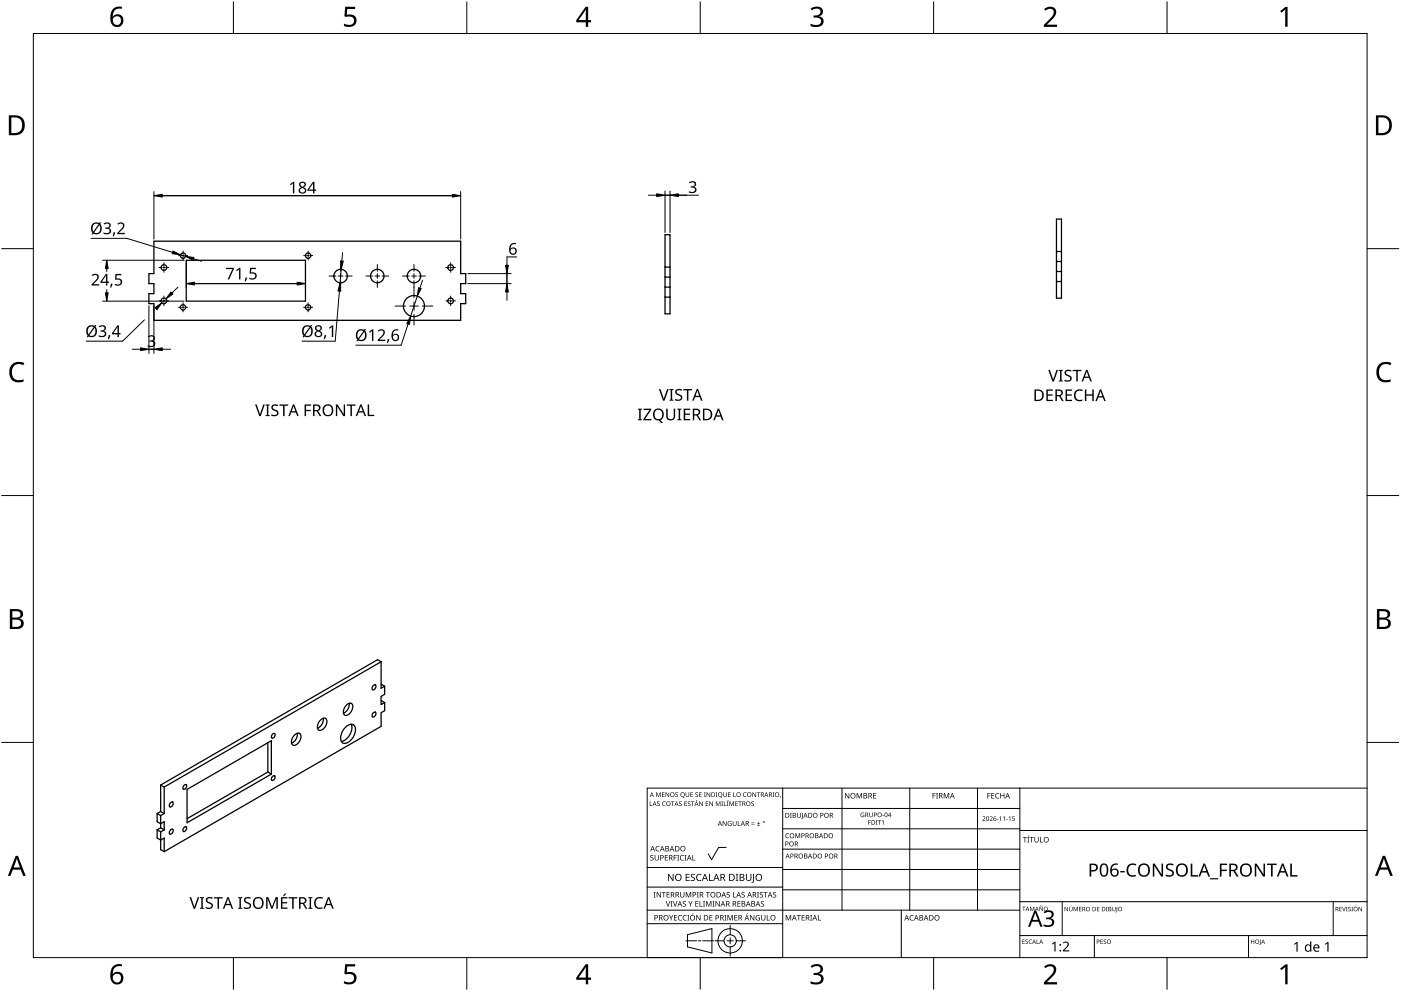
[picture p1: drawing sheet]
<svg xmlns="http://www.w3.org/2000/svg" width="420mm" height="297mm" viewBox="0 0 420 297" stroke-linecap="round" stroke-linejoin="round" font-family="sans-serif">
<g fill="none" stroke="#000" stroke-width=".38">
<path d="M46.2 72.3h92v9.7h1.5v3h-1.5v3h1.5v3h-1.5v5h-92v-5h-1.5v-3h1.5v-3h-1.5v-3h1.5zM55.9 78h35.7v12.3h-35.7zM199.4 70.3h1.5v23.8h-1.5zM316.8 65.7h1.5v23.7h-1.5zM316.8 75.4h1.5M318.3 78.4h-1.5M199.4 80.1h1.5M199.4 89.1h1.5M199.4 86.1h1.5M200.9 83.1h-1.5M316.8 81.4h1.5M318.3 84.4h-1.5"/>
<path d="M114.3 198.4l-65.1 37.5M114.3 198.4v7.9l1.1-.6M114.3 198.4l-1.1-.7-65 37.6M89.2 219.8a2.97 2.97 0 0 1-1.8 3M96.2 215.7a1.01 1.01 0 0 1 1.4-.4 1.01 1.01 0 0 1 .4 1.4 2.27 2.27 0 0 1-2.4 2.1 2.22 2.22 0 0 1 .6-3.1zM96.9 215.3a2.97 2.97 0 0 1-1.7 3M103.7 217.9a1.64 1.64 0 0 1 2.8 0 4.2 4.2 0 0 1-3.3 4.9 1.78 1.78 0 0 1-.9-2.5l.5-1.2zM104 211.2a1 1 0 0 1 1.4-.3 1 1 0 0 1 .4 1.3 2.29 2.29 0 0 1-2.4 2.2 2.28 2.28 0 0 1 .6-3.2zM104.7 210.8a3 3 0 0 1-1.7 3M105.3 217.1a4.3 4.3 0 0 1-2.9 5.1M111.9 213.7l.5-.3a.78 .78 0 0 1 .2 1 .78 .78 0 0 1-1 .4v-.6zM111.9 205.5l.5-.3a.79 .79 0 0 1 .2 1.1 .79 .79 0 0 1-1 .3v-.5z"/>
<path d="M114.3 210l1.1 .6M114.3 205.1l1.1 .6M115.4 205.7v2.4l-1.1 .6v2.5l1.1-.6M115.4 210.6v2.4l-1.1 .6v4.1l-65.1 37.6M48.2 235.3v7.9M48.2 235.3l1 .6M49.2 235.9v7.9M55.2 235.4l.4-.3a.75 .75 0 0 1 .2 1 .75 .75 0 0 1-.9 .3zM56.1 236.6l25.3-14.6v10l-25.3 14.6zM80.3 231.4l1.1 .6M80.3 222.6v8.8M80.3 231.4l-24.2 14"/>
<path d="M81.7 232.7l.5-.2a.75 .75 0 0 1 .1 .9 .75 .75 0 0 1-.9 .4zM81.7 220.1l.5-.3a.75 .75 0 0 1 .1 1 .75 .75 0 0 1-.9 .3zM88.5 220.2a1.01 1.01 0 0 1 1.3-.4 1.01 1.01 0 0 1 .4 1.4 2.26 2.26 0 0 1-2.4 2.1 2.24 2.24 0 0 1 .7-3.1zM47.1 243.8v2.5l1.1 .6 1-.6v2.4M47.1 248.7v2.5l1.1 .6 1-.6v4.1M47.1 248.7l1.1 .7M47.1 243.8l1.1 .7M48.2 249.4v5.3l1 .6M48.2 248.1l-1.1 .6M48.2 244.5v3.6M48.2 248.1l1 .6M48.2 243.2l-1.1 .6"/>
<path d="M48.2 243.2l1 .6M49.2 243.8l-1 .7M49.2 248.7l-1 .7M51.1 240.6l.5-.2a.79 .79 0 0 1 .2 1 .79 .79 0 0 1-1 .3v-.5zM51.1 248.8l.5-.3a.79 .79 0 0 1 .2 1 .79 .79 0 0 1-1 .4v-.5zM55.2 248.1l.4-.3a.75 .75 0 0 1 .2 1 .75 .75 0 0 1-.9 .3z"/>
<circle cx="54.9" cy="76.6" r=".8"/>
<circle cx="92.4" cy="76.6" r=".81"/>
<circle cx="49.2" cy="90.2" r=".85"/>
<circle cx="49.2" cy="80.2" r=".85"/>
<circle cx="54.9" cy="92.1" r=".81"/>
<circle cx="92.4" cy="92.1" r=".81"/>
<circle cx="102.1" cy="82.7" r="2.03"/>
<circle cx="113.2" cy="82.7" r="2.03"/>
<circle cx="124.1" cy="91.7" r="3.2"/>
<circle cx="124.2" cy="82.7" r="2.02"/>
<circle cx="135.1" cy="90.2" r=".86"/>
<circle cx="135.1" cy="80.2" r=".86"/>
</g>
<path d="M10 10h400v277h-400z" fill="none" stroke="#000" stroke-width=".3"/>
<g fill="none" stroke="#000" stroke-width=".3">
<path d="M70 .5v9.5M140 .5v9.5M210 .5v9.5M280 .5v9.5M350 .5v9.5M.5 74.5h9.5M419.5 74.5h-9.5M.5 148.5h9.5M410 148.5h9.5M10 222.5h-9.5M410 222.5h9.5M70 287v9.5"/>
<path d="M140 287v9.5M210 287v9.5M280 287v9.5M350 287v9.5"/>
</g>
<g fill="#000">
<path d="M103.5 2h3v.7h-2.4l-.1 1.7a2.01 2.01 0 0 1 3 1.7 2.01 2.01 0 0 1-2.8 2l-1.1-.3v-.7a1.93 1.93 0 0 0 3-.6 1.37 1.37 0 0 0-.5-1.4 1.37 1.37 0 0 0-1.4-.1l-.5 .1-.4-.3zM243.1 2.6a2.32 2.32 0 0 1 3.7 .5 1.46 1.46 0 0 1-1.2 1.8 1.59 1.59 0 0 1 1.4 1.8 1.59 1.59 0 0 1-1.8 1.4l-2.1-.3v-.7a2.12 2.12 0 0 0 3.1-.5 1.21 1.21 0 0 0-1.6-1.3h-.6v-.7a1.53 1.53 0 0 0 2.1-1.1 1.49 1.49 0 0 0-2.6-.4zM313.1 2.7a2.03 2.03 0 0 1 2.1-.8 2.03 2.03 0 0 1 1.6 1.7 3.9 3.9 0 0 1-1.6 2.5l-1.2 1.3h3v.7h-3.9v-.6l1.5-1.6a2.56 2.56 0 0 0 1.3-2.9 1.62 1.62 0 0 0-2.4 .2zM383.9 3.3l1.6-1.2h.6v5.9h-.7l.1-5.2-1.2 1zM3.5 109.3a3.3 3.3 0 0 1 3.8-.5l-.3 .7a2.26 2.26 0 0 0-2.6 0 2.26 2.26 0 0 0-.8 2.6 2.12 2.12 0 0 0 3.1 1.7l.4-.1v.7a2.98 2.98 0 0 1-3.4-.4 2.98 2.98 0 0 1-.8-3.3zM413.5 109.3a3.3 3.3 0 0 1 3.8-.5l-.3 .7a2.26 2.26 0 0 0-2.7 0 2.26 2.26 0 0 0-.7 2.6 2.12 2.12 0 0 0 3.1 1.7l.4-.1v.7a2.98 2.98 0 0 1-3.4-.4 2.98 2.98 0 0 1-.8-3.3zM103.5 289h3v.7h-2.4l-.1 1.7a2.01 2.01 0 0 1 3 1.7 2.01 2.01 0 0 1-2.8 2l-1.1-.4v-.6a1.93 1.93 0 0 0 3-.7 1.37 1.37 0 0 0-.5-1.3 1.37 1.37 0 0 0-1.4-.1l-.5 .1-.4-.3zM243.1 289.6a2.32 2.32 0 0 1 3.7 .5 1.46 1.46 0 0 1-1.2 1.8 1.59 1.59 0 0 1 1.4 1.8 1.59 1.59 0 0 1-1.8 1.4l-2.1-.3v-.7a2.12 2.12 0 0 0 3.1-.5 1.21 1.21 0 0 0-1.6-1.4h-.6v-.6a1.53 1.53 0 0 0 2.1-1.1 1.49 1.49 0 0 0-2.6-.4zM313.1 289.7a2.03 2.03 0 0 1 2.1-.8 2.03 2.03 0 0 1 1.6 1.7 3.9 3.9 0 0 1-1.6 2.5l-1.2 1.3h3v.7h-3.9v-.7l1.5-1.5a2.56 2.56 0 0 0 1.3-2.9 1.62 1.62 0 0 0-2.4 .2zM383.9 290.3l1.6-1.2h.6v5.9h-.7l.1-5.2-1.2 1z"/>
<path d="M33.9 2.6a2.88 2.88 0 0 1 2.6-.6v.7a2.02 2.02 0 0 0-2.6 2.3 1.83 1.83 0 0 1 2.5-.3 1.83 1.83 0 0 1 .3 2.6 2.07 2.07 0 0 1-2.5 .6 2.07 2.07 0 0 1-1.1-2.4 4 4 0 0 1 .8-2.9zM33.8 6.2a1.3 1.3 0 0 0 2.6 0 1.3 1.3 0 0 0-2.6 0z"/>
<path d="M175.6 2h.8v4h.9v.7h-.9v1.3h-.7v-1.3h-2.9v-.6zM175.7 2.8l-2.2 3.2h2.2z"/>
<path d="M2.6 34.6h1.9a2.99 2.99 0 0 1 2.9 3 2.99 2.99 0 0 1-3.1 2.9h-1.7zM3.4 35.2v4.7h.8a2.35 2.35 0 0 0 2.4-2.1 2.35 2.35 0 0 0-1.9-2.6z"/>
<path d="M412.6 34.6h1.9a2.68 2.68 0 0 1 2.9 2.9 2.78 2.78 0 0 1-3.1 3h-1.7zM413.4 35.2v4.7h.8a2.35 2.35 0 0 0 2.4-2.1 2.35 2.35 0 0 0-2-2.6z"/>
<path d="M3 182.6h1.7a1.68 1.68 0 0 1 2.2 1.7 1.37 1.37 0 0 1-1.1 1.1 1.61 1.61 0 0 1 1.3 2 1.61 1.61 0 0 1-2 1.1h-2.1zM3.7 185.7v2.2h1.2a1.13 1.13 0 0 0 1.4-1.1 1.13 1.13 0 0 0-1.4-1.1zM3.7 183.2v1.9h1.1a1.02 1.02 0 0 0 1.3-1 1.02 1.02 0 0 0-1.4-.9z"/>
<path d="M412.9 182.6h1.7a1.68 1.68 0 0 1 2.3 1.7 1.37 1.37 0 0 1-1.1 1.1 1.61 1.61 0 0 1 1.3 2 1.61 1.61 0 0 1-2.1 1.1h-2.1zM413.7 185.7v2.2h1.2a1.13 1.13 0 0 0 1.4-1.1 1.13 1.13 0 0 0-1.5-1.1zM413.7 183.2v1.9h1.1a1.02 1.02 0 0 0 1.3-1 1.02 1.02 0 0 0-1.4-.9z"/>
<path d="M4.7 256.5h.7l2.3 6h-.8l-.7-1.8h-2.4l-.7 1.8h-.7zM5 257.3l-.9 2.7h1.9z"/>
<path d="M414.7 256.5h.7l2.3 6h-.8l-.7-1.8h-2.4l-.7 1.8h-.7zM415 257.3l-.9 2.7h1.9z"/>
<path d="M33.9 289.6a2.88 2.88 0 0 1 2.6-.6v.7a2.02 2.02 0 0 0-2.6 2.3 1.83 1.83 0 0 1 2.5-.3 1.83 1.83 0 0 1 .3 2.6 2.07 2.07 0 0 1-2.5 .6 2.07 2.07 0 0 1-1.1-2.4 4 4 0 0 1 .8-2.9zM33.8 293.2a1.3 1.3 0 0 0 2.6 0 1.3 1.3 0 0 0-2.6 0z"/>
<path d="M175.6 289h.8v4h.9v.7h-.9v1.3h-.7v-1.3h-2.9v-.6zM175.7 289.8l-2.2 3.2h2.2z"/>
</g>
<g fill="none" stroke="#000" stroke-width=".3">
<path d="M234.7 236.2v50.8h-40.6v-50.8h215.9M252.5 236.2v36.6M272.8 236.2v36.6M293.2 236.2v36.6M305.9 236.2v50.8M217.8 254h-2.3l-2.1 3.7-1-1.8M234.7 242.3h71.2M234.7 254.5h71.2M305.9 248.4h-71.2M410 248.9h-104.1M194.1 272.8h111.8M219 277.4v2.8"/>
<path d="M234.7 276.9h-40.6M234.7 265.9h-40.6M234.7 260h-40.6M270.3 272.8v14.2M305.9 260.6h-71.2M305.9 266.7h-71.2M305.9 270.3h104.1M318.6 270.3v10.1M399.8 270.3v10.1M205.7 282h3.2M206.2 280.2l7.3-1.9v7.3l-7.3-1.8zM209.5 282h.7"/>
<path d="M214 282h-3.2M214.4 282h2.8M218.1 282h1.8M219 281.1v1.8M219 283.8v2.8M223.6 282h-2.8M328.2 280.4v6.6M374.4 280.4v6.6M410 280.4h-104.1"/>
<circle cx="219" cy="282" r="3.7"/>
<circle cx="219" cy="282" r="1.83"/>
</g>
<g fill="#000">
<path d="M196.8 237.5h.2l.5 1.1 .4-1.1h.3v1.4h-.2v-1.2l-.6 1.2-.5-1.2v1.2h-.1zM198.5 237.5h.8l-.6 .1v.5h.6l-.6 .1v.5l.6 .2h-.8zM199.6 237.5h.2l.7 1.1v-1.1h.2v1.4h-.2l-.7-1.2v1.2h-.2zM202.6 237.6l.4-.1 .3 .2a.34 .34 0 0 0-.5-.1 .34 .34 0 0 0-.1 .5 .34 .34 0 0 0 .5 .1 .44 .44 0 0 1 0 .7 .44 .44 0 0 1-.7-.2 .33 .33 0 0 0 .5 .1 .33 .33 0 0 0 0-.5l-.5-.3zM205.6 237.5h.2v.9a.36 .36 0 0 0 .4 .3 .36 .36 0 0 0 .3-.3v-.9h.2v.9a.53 .53 0 0 1-.5 .5 .53 .53 0 0 1-.6-.5zM207 237.5h.8l-.6 .1v.5h.6l-.6 .1v.5l.6 .2h-.8zM208.6 237.6l.5-.1 .2 .2a.34 .34 0 0 0-.4-.1 .34 .34 0 0 0-.1 .5 .34 .34 0 0 0 .4 .1 .43 .43 0 0 1 0 .7 .43 .43 0 0 1-.7-.2 .33 .33 0 0 0 .5 .1 .33 .33 0 0 0 .1-.5l-.5-.3zM209.7 237.5h.7l-.5 .1v.5h.5l-.5 .1v.5l.5 .2h-.7zM211.1 237.5h.5l-.1 1.2 .1 .2h-.5l.2-.2zM211.9 237.5h.2l.7 1.1v-1.1h.2v1.4h-.2l-.7-1.2v1.2h-.2zM214.7 237.5h.5l-.2 .1 .2 1.3h-.5l.1-.2zM216.9 237.5h.2v.9a.36 .36 0 0 0 .4 .3 .36 .36 0 0 0 .3-.3v-.9h.2v.9a.53 .53 0 0 1-.6 .5 .53 .53 0 0 1-.5-.5z"/>
<path d="M218.3 237.5h.8l-.6 .1v.5h.6l-.6 .1v.5l.6 .2h-.8zM219.9 237.5h.2v1.2l.6 .2h-.8zM223 237.7l.5-.2 .4 .1-.1 .1a.55 .55 0 0 0-.8 .5 .55 .55 0 0 0 .8 .5 .65 .65 0 0 1-.9-.1 .65 .65 0 0 1 .1-.9zM225.7 237.5h.2l.7 1.1v-1.1h.1v1.4h-.2l-.7-1.2v1.2h-.1zM227 237.5h1l-.4 .1v1.3h-.2v-1.3zM231.7 237.5h.5l-.2 .1 .2 1.3h-.5l.2-.2zM234 238.6l.2 .1-.3 .4zM253.4 237.7h.3l.8 1.4v-1.4h.2v1.6h-.2l-.9-1.3v1.3h-.2zM256.9 237.7h.3l.5 1.3 .5-1.3h.3v1.6h-.2v-1.4l-.7 1.4-.5-1.4v1.4h-.2zM261.9 237.7h.9v.2h-.7v.5h.6v.2h-.6v.6h.7v.1h-.9zM279.7 237.7h.9v.2h-.7v.6h.6v.1h-.6v.7h-.2zM280.7 237.7h.6l-.2 .2v1.3l.2 .1h-.6l.2-.1v-1.3z"/>
<path d="M283 237.7h.3l.5 1.3 .6-1.3h.3v1.6h-.2v-1.4l-.7 1.4-.6-1.4v1.4h-.2zM296.1 237.7h.9v.2h-.7v.6h.7v.1h-.7v.7h-.2zM297.3 237.7h.9v.2h-.7v.5h.7v.2h-.7v.6h.7v.1h-.9zM298.7 237.9l.6-.2 .4 .1-.1 .2a.66 .66 0 0 0-.9 .6 .66 .66 0 0 0 .9 .5 .77 .77 0 0 1-1.1-.1 .77 .77 0 0 1 .2-1.1zM300 237.7h.2v.7h.8v-.7h.2v1.6h-.2v-.7h-.8v.7h-.2zM194.9 240.2h.1v1.2l.6 .2h-.7zM195.1 256.4l.6-.1 .3 .1-.1 .1a.38 .38 0 0 0-.5-.1 .38 .38 0 0 0-.1 .5 .38 .38 0 0 0 .4 .2 .51 .51 0 0 1 .1 .8 .51 .51 0 0 1-.8-.2h.1a.41 .41 0 0 0 .6 .1 .41 .41 0 0 0 .1-.6 .41 .41 0 0 0-.6-.1zM196.8 253.8l.6-.3 .4 .1-.1 .2a.65 .65 0 0 0-.9 .6 .65 .65 0 0 0 .9 .6 .77 .77 0 0 1-1-.1 .77 .77 0 0 1 .1-1.1zM196.3 256.3h.2v1a.42 .42 0 0 0 .5 .5 .42 .42 0 0 0 .4-.5v-1h.2v1a.62 .62 0 0 1-.6 .6 .62 .62 0 0 1-.7-.6zM197.1 240.3l.5-.1 .2 .2a.34 .34 0 0 0-.5-.1 .34 .34 0 0 0-.1 .5 .34 .34 0 0 0 .5 .1 .44 .44 0 0 1 0 .7 .44 .44 0 0 1-.7-.2 .33 .33 0 0 0 .5 .1 .33 .33 0 0 0 .1-.5l-.5-.3zM198.8 240.4l.5-.2 .3 .1v.1a.55 .55 0 0 0-.8 .5 .55 .55 0 0 0 .8 .5 .65 .65 0 0 1-1-.1 .65 .65 0 0 1 .2-.9zM199.4 256.3h.9v.2h-.7v.5h.6v.2h-.6v.5h.7v.2h-.9z"/>
<path d="M201.2 240.2h1.1l-.5 .2v1.2h-.2v-1.2zM202.1 256.3h.9v.2h-.7v.5h.6v.2h-.6v.7h-.2zM203.1 256.3h.6l-.2 .2v1.3l.2 .1h-.6l.2-.1v-1.3zM203.7 240.3l.5-.1 .2 .2a.34 .34 0 0 0-.5-.1 .34 .34 0 0 0-.1 .5 .34 .34 0 0 0 .5 .1 .44 .44 0 0 1 0 .7 .44 .44 0 0 1-.7-.2 .33 .33 0 0 0 .5 .1 .33 .33 0 0 0 0-.5l-.4-.3zM204.1 256.5l.6-.2 .4 .1v.1a.66 .66 0 0 0-1 .6 .66 .66 0 0 0 1 .6 .77 .77 0 0 1-1.1-.1 .77 .77 0 0 1 .1-1.1zM205.3 256.3h.6l-.2 .2v1.3l.2 .1h-.6l.2-.1v-1.3zM205.3 240.2h.7l-.6 .2v.4h.6l-.6 .1v.5l.6 .2h-.7zM206.3 240.3l.5-.1 .2 .2a.34 .34 0 0 0-.4-.1 .34 .34 0 0 0-.1 .5 .34 .34 0 0 0 .4 .1 .44 .44 0 0 1 0 .7 .44 .44 0 0 1-.7-.2 .33 .33 0 0 0 .5 .1 .33 .33 0 0 0 .1-.5l-.5-.3zM207.6 256.3h.3v1.4h.7v.2h-1zM207.2 240.2h1l-.4 .2v1.2h-.2v-1.2zM208.9 239.8h.2l-.3 .3zM209.7 240.2h.2l.7 1.2v-1.2h.2v1.4h-.2l-.8-1.2v1.2h-.1z"/>
<path d="M211.7 240.2h.7l-.6 .2v.4h.6l-.6 .1v.5l.6 .2h-.7zM212.7 240.2h.2l.8 1.2v-1.2h.1v1.4h-.2l-.7-1.2v1.2h-.2zM214.7 240.2h.2l.5 1.1 .4-1.1h.3v1.4h-.2v-1.2l-.6 1.2-.5-1.2v1.2h-.1zM216.3 240.2h.5l-.1 .2 .1 1.2h-.5l.2-.1zM217.1 240.2h.2v1.2l.6 .2h-.8zM216.7 246.1h.2l.8 1.2v-1.2h.2v1.5h-.2l-.8-1.2v1.2h-.2zM218.3 239.8h.2l-.4 .3zM218 240.2h.5l-.2 1.3 .2 .1h-.5l.2-.1zM218.4 246.3l1-.1-.2 .1a.6 .6 0 0 0-.8 .5 .6 .6 0 0 0 .8 .6v-.4l-.3-.2h.5v.7a.8 .8 0 0 1-1-.2 .8 .8 0 0 1 0-1zM218.8 240.2h.2l.4 1.1 .5-1.1h.2v1.4h-.1v-1.2l-.6 1.2-.5-1.2v1.2h-.1zM219.8 246.1h.1v.9a.38 .38 0 0 0 .4 .4 .38 .38 0 0 0 .4-.4v-.9h.2v.9a.56 .56 0 0 1-.6 .6 .56 .56 0 0 1-.5-.6zM221.3 246.1h.1v1.3h.7v.2h-.8z"/>
<path d="M220.5 240.2h.8l-.6 .2v.4h.5l-.5 .1v.5l.6 .2h-.8zM221.4 240.2h1l-.4 .2v1.2h-.2v-1.2zM225.4 247l.9 .1zM225.4 246.6l.9 .1zM225.3 240.3l.5-.1 .2 .2a.34 .34 0 0 0-.4-.1 .34 .34 0 0 0-.1 .5 .34 .34 0 0 0 .4 .1 .44 .44 0 0 1 0 .7 .44 .44 0 0 1-.6-.2 .33 .33 0 0 0 .5 .1 .33 .33 0 0 0 0-.5l-.5-.3zM227 247.4l1 .2zM227.4 246.3l.2 .5h.4l-.4 .1v.4l-.2-.4h-.4l.4-.1zM235.7 249.9l1-.1-.5 .1a.59 .59 0 0 0-.4 .8 .59 .59 0 0 0 .8 .3 .69 .69 0 0 1-1-.1 .69 .69 0 0 1 .1-1zM236.9 243.7h.5l-.1 .1v1.2l.1 .1h-.5l.2-.1v-1.2zM238.5 249.8h.3l.4 1.2 .5-1.2h.3v1.4h-.2v-1.3l-.7 1.3-.4-1.3v1.3h-.2zM239 243.7h.2v.9a.38 .38 0 0 0 .4 .4 .38 .38 0 0 0 .4-.4v-.9h.2v.9a.56 .56 0 0 1-.6 .5 .56 .56 0 0 1-.6-.5zM240.5 243.7h.2v1.5l-.4 .3-.1-.2 .3-.1z"/>
<path d="M258.2 243.7l1-.1-.3 .1a.56 .56 0 0 0-.7 .6 .56 .56 0 0 0 .8 .5v-.4l-.3-.2h.5v.7a.74 .74 0 0 1-1-.2 .74 .74 0 0 1 0-1zM260.4 245.8h.8l-.6 .2v.5h.5l-.5 .1v.6h-.2zM260.7 243.6h.2v.8a.35 .35 0 0 0 .3 .4 .35 .35 0 0 0 .4-.4v-.8h.1v.8a.52 .52 0 0 1-.5 .5 .52 .52 0 0 1-.5-.5zM262.7 245.8h.5l-.2 .2 .2 1.2h-.5l.1-.1zM263.3 245.8h1l-.4 .2v1.2h-.2v-1.2zM264.6 244.3l.5 .2zM264.5 246.1l.5-.3v1.4h-.2v-1.2zM294.7 244.8a.49 .49 0 0 1 .8 .1 .49 .49 0 0 1-.4 .7l-.2 .3 .6 .2h-.9l.4-.5a.37 .37 0 0 0 .4-.6 .37 .37 0 0 0-.7-.1zM296.8 244.8a.49 .49 0 0 1 .8 .1 .49 .49 0 0 1-.3 .7l-.3 .3 .7 .2h-.9l.4-.5a.37 .37 0 0 0 .3-.6 .37 .37 0 0 0-.6-.1zM299 245.5l.4 .1zM299.7 245l.5-.3v1.4h-.2v-1.2zM300.8 245l.5-.3v1.4h-.2v-1.2z"/>
<path d="M301.8 245.5l.4 .1zM302.5 245l.5-.3v1.4h-.2v-1.2zM303.6 244.7h.7l-.6 .1v.4a.45 .45 0 0 1 .6 .2 .45 .45 0 0 1-.2 .6 .45 .45 0 0 1-.6-.2 .39 .39 0 0 0 .6 .1 .39 .39 0 0 0 0-.6 .39 .39 0 0 0-.5 0zM306.8 250.9h1.2v.2h-.5v1.4h-.2v-1.4h-.5zM308.5 250.4h.2l-.4 .4zM308.1 250.9h.6l-.2 .1v1.3l.2 .2h-.6l.2-.2v-1.3zM308.8 250.9h1.2v.2h-.5v1.4h-.2v-1.4h-.5zM310.2 250.9h.2v1a.42 .42 0 0 0 .5 .5 .42 .42 0 0 0 .4-.5v-1h.2v1a.62 .62 0 0 1-.6 .6 .62 .62 0 0 1-.7-.6zM311.9 250.9h.2v1.4h.7v.2h-.9zM338.3 259.3a2.17 2.17 0 0 1 2.5-.3l-.2 .4a1.55 1.55 0 0 0-2 .3 1.55 1.55 0 0 0-.1 2 1.51 1.51 0 0 0 2.1 .5v.4a2.03 2.03 0 0 1-2.5-.6 2.03 2.03 0 0 1 .2-2.7zM196 267.4h.6l-.2 .1v1.3l.2 .2h-.6l.2-.2v-1.3zM196.9 267.4h.3l.8 1.3v-1.3h.2v1.6h-.2l-.9-1.3v1.3h-.2z"/>
<path d="M198.5 267.4h1.2v.2h-.5v1.4h-.2v-1.4h-.5zM199.7 270.1h.2l.4 1.4 .5-1.4h.2l-.6 1.6h-.2zM199.9 267.4h.9v.2h-.7v.5h.7v.1h-.7v.6h.7v.2h-.9zM200.6 274.3h.2l.5 .8 .4-.8h.2l-.5 1v.6h-.2v-.6zM201.1 270.1h.6l-.2 .2v1.3l.2 .1h-.6l.2-.1v-1.3zM201.8 270.1h.2l.5 1.4 .4-1.4h.3l-.6 1.6h-.2zM200.3 261.9h.3l1.2 1.8-.1-1.8h.3v2.1h-.3l-1.2-1.7 .1 1.7h-.3zM202.1 274.3h.9v.2h-.7v.5h.7v.1h-.7v.6h.7v.2h-.9zM203.5 274.5l.6-.2h.4l-.1 .2a.66 .66 0 0 0-.9 .6 .66 .66 0 0 0 1 .6 .77 .77 0 0 1-1.1-.1 .77 .77 0 0 1 .1-1.1zM204 267.4h.2v1a.42 .42 0 0 0 .4 .5 .42 .42 0 0 0 .4-.5v-1h.2v1a.62 .62 0 0 1-.6 .6 .62 .62 0 0 1-.6-.6zM204.9 274.5l.6-.2h.5l-.1 .2a.66 .66 0 0 0-1 .6 .66 .66 0 0 0 1 .6 .77 .77 0 0 1-1.1-.1 .77 .77 0 0 1 .1-1.1zM204.8 270.3l.6-.2 .3 .1-.1 .2a.38 .38 0 0 0-.5-.2 .38 .38 0 0 0-.1 .5 .38 .38 0 0 0 .5 .2 .51 .51 0 0 1 0 .8 .51 .51 0 0 1-.8-.2h.1a.41 .41 0 0 0 .6 .1 .41 .41 0 0 0 .1-.5 .41 .41 0 0 0-.5-.2z"/>
<path d="M205.7 267.4h.3l.5 1.3 .5-1.3h.3v1.6h-.2v-1.4l-.7 1.4-.6-1.4 .1 1.4h-.2zM206.1 274.3h.6l-.2 .1v1.3l.2 .2h-.6l.2-.2v-1.3zM205.6 261.9h1.2v.3h-.9v.6h.9v.3h-.9v.7h.9v.2h-1.2zM206.4 270.1h.3l.4 .8 .4-.8h.2l-.5 1v.6h-.2v-.6zM207.7 273.8h.3l-.5 .3zM207.3 262.1l.4-.2 .7 .1-.2 .2a.44 .44 0 0 0-.8 .2 .44 .44 0 0 0 .6 .5l.5 .5-.3 .6a.71 .71 0 0 1-1.1-.3l.3 .1a.47 .47 0 0 0 .8-.3 .47 .47 0 0 0-.6-.5l-.4-.3zM208.5 270.1h.9v.2h-.7v.5h.7v.2h-.7v.6h.7v.1h-.9zM209 267.4h.6l-.2 .1v1.3l.2 .2h-.6l.2-.2v-1.3zM209.1 262.2l.5-.3 .8 .1-.1 .3-.5-.2a.86 .86 0 0 0-.7 1.1 .86 .86 0 0 0 1.2 .6v.2a1.1 1.1 0 0 1-1.4-.4 1.1 1.1 0 0 1 .2-1.4zM209.8 270.1h.2v1.4h.7v.2h-.9zM208.8 274.3h.2l.9 1.3v-1.3h.2v1.6h-.3l-.8-1.4v1.4h-.2zM210.9 270.1h.5l-.2 .2v1.3l.2 .1h-.5l.1-.1v-1.3z"/>
<path d="M211.7 267.4h1.2v.2h-.5v1.4h-.2v-1.4h-.5zM211.8 270.1h.3l.5 1.3 .5-1.3h.3v1.6h-.2v-1.4l-.7 1.4-.6-1.4v1.4h-.1zM212.6 261.9h.3v1.9h.9v.2h-1.2zM212.8 274.3h.9v.2h-.7v.5h.6v.1h-.6v.6h.7v.2h-.9zM213.7 270.1h.6l-.2 .2v1.3l.2 .1h-.6l.2-.1v-1.3zM214.6 270.1h.2l.9 1.4v-1.4h.2v1.6h-.3l-.8-1.3v1.3h-.2zM217.3 274.3h.5l-.1 .1v1.3l.1 .2h-.5l.2-.2v-1.3zM218.2 274.3h.3l.5 1.3 .5-1.3h.3v1.6h-.2v-1.4l-.7 1.4-.6-1.4v1.4h-.1zM218 267.5l.6-.1 .3 .1-.1 .1a.38 .38 0 0 0-.5-.1 .38 .38 0 0 0-.1 .5 .38 .38 0 0 0 .4 .2 .51 .51 0 0 1 .1 .8 .51 .51 0 0 1-.8-.2h.1a.41 .41 0 0 0 .6 .1 .41 .41 0 0 0 .1-.6 .41 .41 0 0 0-.6-.1zM219.8 267.4h.2v1.4h.7v.2h-.9zM220.2 274.3h.9v.2h-.7v.5h.7v.1h-.7v.6h.7v.2h-.9zM220.7 261.9h.7l-.2 .3v1.6l.2 .2h-.7l.2-.2v-1.6z"/>
<path d="M221.2 270.1h.9v.2h-.7v.5h.6v.2h-.6v.6h.7v.1h-.9zM222.5 267.5l.5-.1 .4 .1-.1 .1a.38 .38 0 0 0-.5-.1 .38 .38 0 0 0-.2 .5 .38 .38 0 0 0 .5 .2 .51 .51 0 0 1 .1 .8 .51 .51 0 0 1-.8-.2h.1a.41 .41 0 0 0 .5 .1 .41 .41 0 0 0 .1-.6 .41 .41 0 0 0-.5-.1zM224.1 273.8h.2l-.5 .3zM223.7 261.9h.3v1.4a.55 .55 0 0 0 .5 .5 .55 .55 0 0 0 .6-.5v-1.4h.2v1.4a.81 .81 0 0 1-.8 .8 .81 .81 0 0 1-.8-.8zM225.9 261.9h.2v2.2l-.2 .4-.4 .1-.1-.3h.3l.2-.2zM224.9 274.3h.3l.8 1.3v-1.3h.2v1.6h-.2l-.9-1.4v1.4h-.2zM226.8 274.5l.7-.2h.4l-.1 .2a.67 .67 0 0 0-1 .5 .67 .67 0 0 0 .9 .7v-.5h-.3v-.2h.5v.8a.88 .88 0 0 1-1.2-.1 .88 .88 0 0 1 .1-1.2zM227 267.4h.6l-.2 .1v1.3l.2 .2h-.6l.2-.2v-1.3zM227.9 267.5l.6-.1 .3 .1v.1a.38 .38 0 0 0-.6-.1 .38 .38 0 0 0-.1 .5 .38 .38 0 0 0 .5 .2 .51 .51 0 0 1 0 .8 .51 .51 0 0 1-.8-.2h.1a.41 .41 0 0 0 .6 .1 .41 .41 0 0 0 .1-.6 .41 .41 0 0 0-.5-.1zM228.3 270.3l.5-.2 .3 .1v.2a.38 .38 0 0 0-.5-.2 .38 .38 0 0 0-.2 .5 .38 .38 0 0 0 .5 .2 .51 .51 0 0 1 .1 .8 .51 .51 0 0 1-.8-.2h.1a.41 .41 0 0 0 .5 .1 .41 .41 0 0 0 .1-.5 .41 .41 0 0 0-.5-.2zM228.3 274.3h.2v1a.42 .42 0 0 0 .4 .4 .42 .42 0 0 0 .4-.4v-1h.2v1a.62 .62 0 0 1-.6 .6 .62 .62 0 0 1-.6-.6zM229 267.4h1.2v.2h-.5v1.4h-.2v-1.4h-.5z"/>
<path d="M230 274.3h.2v1.4h.7v.2h-.9zM231.9 267.5l.5-.1 .4 .1-.1 .1a.38 .38 0 0 0-.5-.1 .38 .38 0 0 0-.2 .5 .38 .38 0 0 0 .5 .2 .51 .51 0 0 1 .1 .8 .51 .51 0 0 1-.8-.2h.1a.41 .41 0 0 0 .5 .1 .41 .41 0 0 0 .2-.6 .41 .41 0 0 0-.6-.1zM235.6 274.3h.3l.5 1.3 .6-1.3h.3v1.6h-.2v-1.4l-.7 1.4-.6-1.4v1.4h-.2zM238.9 274.3h1.3v.2h-.5v1.4h-.2v-1.4h-.6zM240.4 274.3h.9v.2h-.7v.5h.7v.1h-.7v.6h.7v.2h-.9zM242.9 274.3h.6l-.2 .1v1.3l.2 .2h-.6l.2-.2v-1.3zM245.3 274.3h.2v1.4h.7v.2h-.9zM273 274.5l.6-.2 .4 .1-.1 .1a.66 .66 0 0 0-.9 .6 .66 .66 0 0 0 .9 .6 .77 .77 0 0 1-1.1-.1 .77 .77 0 0 1 .2-1.1zM306.6 271.8h.9l-.4 .1v1.2h-.1v-1.2zM308.9 271.8h.2l.4 1 .5-1h.2v1.3h-.2v-1.2l-.5 1.2-.5-1.2-.1 1.2zM312 271.5l.6-.1-.2 .3h-.5zM311.7 271.8l.9 1v-1h.1v1.3l-.8-1.1-.2 1.1z"/>
<path d="M313 273.4a1.74 1.74 0 0 1 1.7-.6 1.74 1.74 0 0 1 1.3 1.3 1.18 1.18 0 0 1-1 1.1 1.3 1.3 0 0 1 1.2 1.5 1.3 1.3 0 0 1-1.5 1.1l-1.7-.2v-.6a1.73 1.73 0 0 0 2.5-.4 .99 .99 0 0 0-1.3-1.1h-.5v-.5a1.13 1.13 0 0 0 1.2-.1 1.13 1.13 0 0 0 .4-1.1 1.42 1.42 0 0 0-2 0zM319.3 271.8l.9 1.1v-1.1h.1v1.3l-.9-1-.1 1zM321.2 271.4l.2 .1-.4 .2zM320.6 271.8h.2v.9a.34 .34 0 0 0 .3 .3 .34 .34 0 0 0 .4-.3v-.9h.1v.9a.5 .5 0 0 1-.5 .4 .5 .5 0 0 1-.5-.4zM322 271.8h.2l.4 1.1 .4-1.1h.3v1.3h-.2v-1.1l-.5 1.1-.5-1.1-.1 1.1zM323.6 271.8h.7l-.5 .2v.4h.5l-.5 .1v.5l.5 .1h-.7zM329 271.8h.7l-.6 .2v.4h.6l-.6 .1v.5l.6 .1h-.7zM331.7 271.8h.4l-.1 .2 .1 1.1h-.4l.1-.1zM333.6 271.8h.1v.9a.34 .34 0 0 0 .4 .3 .34 .34 0 0 0 .3-.3v-.9h.2v.9a.5 .5 0 0 1-.5 .4 .5 .5 0 0 1-.5-.4zM334.9 271.8h.2l-.1 1.4-.4 .3 .3-.3zM336 261.1h1.3v.4h-1.3zM345.7 258.9h.6l2.1 3.2-.1-3.2h.5v3.8h-.6l-2-3.2v3.2h-.5z"/>
<path d="M349.8 259.2a1.84 1.84 0 0 1 2.2-.2l-.2 .4-.5-.1a.74 .74 0 0 0-1.1 .4 .74 .74 0 0 0 .8 .9l.8 .5 .3 .6a1.59 1.59 0 0 1-2.5 .9v-.5l.5 .2a.84 .84 0 0 0 1.1 .1 .84 .84 0 0 0 .3-1l-.7-.4a1.18 1.18 0 0 1-1-1.8zM357.1 258.9h.5v3.4h1.7v.4h-2.2zM365.8 258.9h2.2v.4h-1.7v1.4h1.6v.4h-1.6v1.6h-.5zM376.3 258.9h.6l2 3.2v-3.2h.5v3.8h-.6l-2.1-3.2 .1 3.2h-.5zM380 258.9h2.9v.4h-1.2v3.4h-.5v-3.4h-1.2zM386.9 258.9h.5v3.4h1.7v.4h-2.2zM401.7 271.8h.7l-.6 .2v.4h.6l-.6 .1v.5l.6 .1h-.7zM402.5 271.8h.2l.4 1.1 .3-1.1h.2l-.5 1.3zM403.7 271.8h.4l-.1 .2 .1 1.1h-.4l.1-.1zM404.4 272l.4-.2 .2 .2a.32 .32 0 0 0-.4 0 .32 .32 0 0 0-.1 .4 .32 .32 0 0 0 .5 .1 .41 .41 0 0 1-.1 .6 .41 .41 0 0 1-.6-.2 .31 .31 0 0 0 .5 .2 .31 .31 0 0 0 0-.5l-.4-.3zM405.3 271.8h.5l-.2 1.2 .2 .1h-.5l.1-.1zM406.6 271.4l.2 .1-.4 .2z"/>
<path d="M407.4 271.8l.9 1.1v-1.1h.1v1.3l-.8-1-.2 1zM306.6 281.6h.7l-.6 .2v.4h.6l-.6 .1v.5l.6 .1h-.7zM307.6 281.7l.4-.1 .2 .2a.32 .32 0 0 0-.4-.1 .32 .32 0 0 0-.1 .5 .32 .32 0 0 0 .4 .1l.2 .2-.1 .3-.5 .1-.2-.2a.31 .31 0 0 0 .5 .2 .31 .31 0 0 0 0-.5l-.4-.3zM308.7 281.8l.4-.2 .4 .1-.1 .1a.52 .52 0 0 0-.7 .5 .52 .52 0 0 0 .7 .4 .61 .61 0 0 1-.8 0 .61 .61 0 0 1 .1-.9zM310.9 281.6h.1v1.2l.6 .1h-.7zM315.5 282.9l1.1-.6v2.9h-.4v-2.6l-.5 .5zM318.8 282.6a1.01 1.01 0 0 1 1.6-.1 1.01 1.01 0 0 1-.5 1.6l-.7 .8h1.5v.3h-2v-.3l1.1-1.1a.69 .69 0 0 0 .3-1.1 .69 .69 0 0 0-1.1 .1zM330 281.6h.7l-.5 .2v.4h.5l-.5 .1v.5l.5 .1h-.7zM331 281.7l.5-.1 .2 .2a.32 .32 0 0 0-.4-.1 .32 .32 0 0 0-.1 .5 .32 .32 0 0 0 .4 .1 .41 .41 0 0 1 0 .6 .41 .41 0 0 1-.7-.2 .31 .31 0 0 0 .5 .2 .31 .31 0 0 0 .1-.5l-.5-.3zM375.2 281.6h.1v.6h.7v-.6h.1v1.3h-.1v-.6h-.7v.6h-.1zM377.9 281.6h.2v1.4l-.4 .3 .2-.3zM388.1 283l1.1-.7v3h-.4v-2.6l-.5 .5z"/>
<path d="M397.3 283l1.1-.7v3h-.3v-2.6l-.6 .5z"/>
<path d="M195.4 237.5l.7 1.4-.4-.5h-.5l-.3 .5zM195.5 237.7l-.2 .6h.4z"/>
<path d="M200.9 238.2a.7 .7 0 0 1 1.4 0 .7 .7 0 0 1-1.4 0zM201.2 238.2a.52 .52 0 0 0 1 0 .52 .52 0 0 0-1 0z"/>
<path d="M204.2 237.7l.5-.2 .5 .2a.81 .81 0 0 1-.3 1.2l.4 .3-.6-.3a.73 .73 0 0 1-.6-.5 .73 .73 0 0 1 .1-.7zM204.2 238.2a.55 .55 0 0 0 1.1 0 .55 .55 0 0 0-1.1 0z"/>
<path d="M213.4 237.5h.4a.62 .62 0 0 1 .7 .7 .64 .64 0 0 1-.7 .7h-.4zM213.5 237.6v1.1h.5l.3-.3-.1-.5z"/>
<path d="M215.5 237.7l.5-.2 .5 .2a.81 .81 0 0 1-.3 1.2l.4 .3-.6-.3a.73 .73 0 0 1-.6-.5 .73 .73 0 0 1 .1-.7zM215.5 238.2a.55 .55 0 0 0 1.1 0 .55 .55 0 0 0-1.1 0z"/>
<path d="M220.7 238.2a.7 .7 0 0 1 1.4 0 .7 .7 0 0 1-1.4 0zM221 238.2a.55 .55 0 0 0 1.1 0 .55 .55 0 0 0-1.1 0z"/>
<path d="M224 238.2a.7 .7 0 0 1 1.4 0 .7 .7 0 0 1-1.4 0zM224.3 238.2a.52 .52 0 0 0 1 0 .52 .52 0 0 0-1 0z"/>
<path d="M228.2 237.5h.4a.4 .4 0 0 1 .5 .3 .4 .4 0 0 1-.3 .5l.4 .6-.6-.6h-.2v.6h-.2zM228.4 237.6v.6h.2a.26 .26 0 0 0 .3-.3 .26 .26 0 0 0-.3-.3z"/>
<path d="M229.7 237.5l.7 1.4-.3-.5h-.6l-.3 .5zM229.8 237.7l-.2 .6h.4z"/>
<path d="M230.6 237.5h.4a.4 .4 0 0 1 .5 .3 .4 .4 0 0 1-.3 .5l.4 .6-.5-.6h-.3v.6h-.2zM230.8 237.6v.6h.2a.26 .26 0 0 0 .3-.3 .26 .26 0 0 0-.3-.3z"/>
<path d="M232.3 238.2a.7 .7 0 0 1 1.4 0 .7 .7 0 0 1-1.4 0zM232.6 238.2a.52 .52 0 0 0 1 0 .52 .52 0 0 0-1 0z"/>
<path d="M254.9 238.5a.85 .85 0 0 1 1.7 0 .85 .85 0 0 1-1.7 0zM255.4 238l-.1 .5a.6 .6 0 0 0 .7 .6 .6 .6 0 0 0 .5-.7 .6 .6 0 0 0-.8-.5z"/>
<path d="M259 237.7h.4a.42 .42 0 0 1 .6 .2 .42 .42 0 0 1-.3 .6 .44 .44 0 0 1 .4 .5 .44 .44 0 0 1-.6 .3h-.5zM259.2 238.6v.6h.3a.31 .31 0 0 0 .4-.3 .31 .31 0 0 0-.4-.3zM259.2 237.9v.5h.3a.28 .28 0 0 0 .3-.3 .28 .28 0 0 0-.4-.2z"/>
<path d="M260.4 237.7h.5a.47 .47 0 0 1 .6 .3 .47 .47 0 0 1-.3 .6l.4 .7h-.2l-.4-.6h-.4v.6h-.2zM260.6 237.9v.6h.3a.31 .31 0 0 0 .4-.3 .31 .31 0 0 0-.4-.3z"/>
<path d="M281.6 237.7h.5a.47 .47 0 0 1 .5 .3 .47 .47 0 0 1-.3 .6l.5 .7h-.3l-.3-.6h-.4v.6h-.2zM281.8 237.9v.6h.3a.31 .31 0 0 0 .4-.3 .31 .31 0 0 0-.4-.3z"/>
<path d="M285.5 237.7h.2l.6 1.6h-.2l-.2-.5h-.6l-.2 .5h-.2zM285.6 237.9l-.3 .7h.6z"/>
<path d="M302.1 237.7h.2l.6 1.6h-.2l-.2-.5h-.6l-.2 .5h-.2zM302.2 237.9l-.3 .8h.5z"/>
<path d="M195.6 253.6h.2l.6 1.6h-.2l-.2-.5h-.6l-.2 .5h-.2zM195.7 253.8l-.2 .7h.5z"/>
<path d="M196.2 240.2l.7 1.4-.3-.4h-.6l-.3 .4zM196.3 240.4l-.2 .6h.4z"/>
<path d="M198 256.3h.7l.3 .4-.1 .5-.7 .1v.6h-.2zM198.2 256.5v.6a.39 .39 0 0 0 .6-.3 .39 .39 0 0 0-.6-.3z"/>
<path d="M198.5 253.6h.2l.6 1.6h-.2l-.2-.5h-.6l-.2 .5h-.2zM198.6 253.8l-.3 .7h.6z"/>
<path d="M199.6 253.6h.4a.42 .42 0 0 1 .6 .2 .42 .42 0 0 1-.3 .5 .44 .44 0 0 1 .4 .6 .44 .44 0 0 1-.6 .3h-.5zM199.8 254.4v.6h.3a.31 .31 0 0 0 .4-.3 .31 .31 0 0 0-.4-.3zM199.8 253.7v.6h.3a.28 .28 0 0 0 .3-.3 .28 .28 0 0 0-.4-.3z"/>
<path d="M200.6 256.3h.5a.47 .47 0 0 1 .6 .3 .47 .47 0 0 1-.3 .6l.4 .7h-.2l-.4-.7h-.4v.7h-.2zM200.8 256.5v.6h.3a.31 .31 0 0 0 .4-.3 .31 .31 0 0 0-.4-.3z"/>
<path d="M199.7 240.9a.7 .7 0 0 1 1.4 0 .7 .7 0 0 1-1.4 0zM200 240.9a.52 .52 0 0 0 1 0 .52 .52 0 0 0-1 0z"/>
<path d="M201.4 253.6h.2l.7 1.6h-.3l-.2-.5h-.6l-.2 .5h-.2zM201.5 253.8l-.2 .7h.5z"/>
<path d="M202.8 240.2l.7 1.4-.3-.4h-.6l-.3 .4zM202.9 240.4l-.2 .6h.4z"/>
<path d="M202.5 253.6h.5a.73 .73 0 0 1 .8 .8 .75 .75 0 0 1-.9 .8h-.4zM202.7 253.7v1.3h.2a.57 .57 0 0 0 .7-.6l-.2-.5z"/>
<path d="M203.9 254.4a.81 .81 0 0 1 1.6 0 .81 .81 0 0 1-1.6 0zM204.4 253.9l-.1 .5a.6 .6 0 0 0 .6 .5 .6 .6 0 0 0 .6-.7 .6 .6 0 0 0-.8-.5z"/>
<path d="M206.6 256.3h.2l.6 1.6h-.2l-.2-.5h-.6l-.2 .5h-.2zM206.7 256.5l-.3 .7h.6z"/>
<path d="M208.8 240.2l.7 1.4-.3-.4h-.6l-.3 .4zM208.9 240.4l-.2 .6h.4z"/>
<path d="M215.8 246.1l.7 1.5-.3-.5h-.6l-.4 .5zM215.9 246.3l-.3 .6h.5z"/>
<path d="M222.6 240.2h.4a.4 .4 0 0 1 .5 .3 .4 .4 0 0 1-.2 .5l.3 .6-.5-.6h-.3v.6h-.2zM222.8 240.4v.5h.2a.26 .26 0 0 0 .3-.3 .26 .26 0 0 0-.3-.2z"/>
<path d="M222.7 246.1l.7 1.5-.3-.5h-.6l-.4 .5zM222.8 246.3l-.2 .6h.4z"/>
<path d="M223.6 246.1h.4a.42 .42 0 0 1 .5 .3 .42 .42 0 0 1-.2 .5l.4 .7h-.2l-.4-.6h-.3v.6h-.2zM223.8 246.3v.5h.2a.28 .28 0 0 0 .4-.3 .28 .28 0 0 0-.4-.2z"/>
<path d="M223.7 240.9a.69 .69 0 0 1 1.3 0 .69 .69 0 0 1-1.3 0zM224 240.9a.52 .52 0 0 0 1 0 .52 .52 0 0 0-1 0z"/>
<path d="M228.8 246.4a.31 .31 0 0 1 .6 0 .31 .31 0 0 1-.6 0zM228.9 246.4a.2 .2 0 0 0 .4 0 .2 .2 0 0 0-.4 0z"/>
<path d="M235.5 252.2h.7l.3 .3-.2 .5-.6 .1v.6h-.2zM235.7 252.4v.6a.35 .35 0 0 0 .6-.3 .35 .35 0 0 0-.6-.3z"/>
<path d="M236.1 255.9l.8 1.4-.4-.4h-.6l-.4 .4zM236.2 256l-.2 .7h.4z"/>
<path d="M235.5 243.7h.5a.65 .65 0 0 1 .7 .7 .68 .68 0 0 1-.7 .7h-.5zM235.7 243.8v1.2l.5-.1 .3-.3v-.5z"/>
<path d="M237.7 243.7h.4a.38 .38 0 0 1 .6 .2 .38 .38 0 0 1-.3 .5 .39 .39 0 0 1 .3 .4 .39 .39 0 0 1-.5 .3h-.5zM237.9 244.4v.6h.3a.28 .28 0 0 0 .4-.3 .28 .28 0 0 0-.4-.3zM237.9 243.8v.5h.3a.25 .25 0 0 0 .3-.3 .25 .25 0 0 0-.3-.2z"/>
<path d="M237.1 255.9h.7l.2 .3-.2 .4-.6 .1v.6h-.1zM237.2 256v.6a.35 .35 0 0 0 .6-.3 .35 .35 0 0 0-.6-.3z"/>
<path d="M236.6 252.9a.75 .75 0 0 1 1.5 0 .75 .75 0 0 1-1.5 0zM236.9 252.9a.55 .55 0 0 0 1.1 0 .55 .55 0 0 0-1.1 0z"/>
<path d="M236.7 250.5a.75 .75 0 0 1 1.5 0 .75 .75 0 0 1-1.5 0zM237 250.5a.55 .55 0 0 0 1.1 0 .55 .55 0 0 0-1.1 0z"/>
<path d="M238.3 255.9h.4a.42 .42 0 0 1 .5 .2 .42 .42 0 0 1-.3 .6l.4 .6h-.2l-.3-.6h-.3v.6h-.2zM238.5 256v.6h.2a.28 .28 0 0 0 .3-.3 .28 .28 0 0 0-.3-.3z"/>
<path d="M238.4 252.2h.4a.42 .42 0 0 1 .5 .3 .42 .42 0 0 1-.3 .5l.4 .7h-.2l-.3-.6h-.3v.6h-.2zM238.6 252.4v.5h.2a.28 .28 0 0 0 .3-.3 .28 .28 0 0 0-.3-.2z"/>
<path d="M239.4 256.6a.73 .73 0 0 1 1.4 0 .73 .73 0 0 1-1.4 0zM239.7 256.6a.55 .55 0 0 0 1.1 0 .55 .55 0 0 0-1.1 0z"/>
<path d="M241.1 255.9h.5a.38 .38 0 0 1 .5 .2 .38 .38 0 0 1-.3 .5 .39 .39 0 0 1 .4 .4 .39 .39 0 0 1-.5 .3h-.6zM241.3 256.6v.6h.3a.28 .28 0 0 0 .4-.3 .28 .28 0 0 0-.4-.3zM241.3 256v.5h.3a.25 .25 0 0 0 .3-.3 .25 .25 0 0 0-.3-.2z"/>
<path d="M240.4 249.8h.3a.49 .49 0 0 1 .6 .6 .49 .49 0 0 1-.8 .3v.5h-.1zM240.5 249.9v.6a.35 .35 0 0 0 .6-.3 .35 .35 0 0 0-.6-.3z"/>
<path d="M241.6 249.8h.4a.42 .42 0 0 1 .5 .2 .42 .42 0 0 1-.3 .6l.4 .6h-.2l-.3-.6h-.3v.6h-.2zM241.8 249.9v.6h.2a.28 .28 0 0 0 .3-.3 .28 .28 0 0 0-.3-.3z"/>
<path d="M241.5 243.7l.7 1.4-.4-.4h-.5l-.4 .4zM241.6 243.9l-.3 .6h.5z"/>
<path d="M242.8 255.9l.8 1.4-.4-.4h-.6l-.3 .4zM242.9 256l-.2 .7h.5z"/>
<path d="M242.4 243.7h.5a.73 .73 0 0 1 .7 .7 .73 .73 0 0 1-.8 .7h-.4zM242.6 243.8v1.2l.5-.1 .3-.3-.1-.5z"/>
<path d="M242.7 250.5a.73 .73 0 0 1 1.4 0 .73 .73 0 0 1-1.4 0zM243 250.5a.55 .55 0 0 0 1.1 0 .55 .55 0 0 0-1.1 0z"/>
<path d="M244.5 249.8h.4a.38 .38 0 0 1 .5 .2 .38 .38 0 0 1-.3 .5 .39 .39 0 0 1 .4 .4 .39 .39 0 0 1-.5 .3h-.5zM244.6 250.5v.6h.3a.28 .28 0 0 0 .4-.3 .28 .28 0 0 0-.4-.3zM244.6 249.9v.5h.3a.25 .25 0 0 0 .3-.3 .25 .25 0 0 0-.3-.2z"/>
<path d="M243.8 255.9h.4a.73 .73 0 0 1 .7 .7 .73 .73 0 0 1-.7 .7h-.4zM244 256v1.2l.5-.1 .2-.3v-.5z"/>
<path d="M243.7 244.4a.75 .75 0 0 1 1.5 0 .75 .75 0 0 1-1.5 0zM244 244.4a.55 .55 0 0 0 1.1 0 .55 .55 0 0 0-1.1 0z"/>
<path d="M245.1 256.6a.73 .73 0 0 1 1.4 0 .73 .73 0 0 1-1.4 0zM245.4 256.6a.55 .55 0 0 0 1.1 0 .55 .55 0 0 0-1.1 0z"/>
<path d="M246.2 249.8l.7 1.4-.4-.4h-.6l-.3 .4zM246.2 249.9l-.2 .7h.5z"/>
<path d="M246 243.7h.4a.49 .49 0 0 1 .5 .6 .49 .49 0 0 1-.7 .3v.5h-.2zM246.2 243.8v.6a.35 .35 0 0 0 .6-.3 .35 .35 0 0 0-.6-.3z"/>
<path d="M247.1 249.8h.4a.65 .65 0 0 1 .8 .7 .68 .68 0 0 1-.8 .7h-.4zM247.3 249.9v1.2l.5-.1 .2-.3v-.5z"/>
<path d="M247.4 255.9h.6l.3 .3-.1 .4-.6 .1v.6h-.2zM247.6 256v.6a.35 .35 0 0 0 .5-.3 .35 .35 0 0 0-.5-.3z"/>
<path d="M247.1 244.4a.73 .73 0 0 1 1.4 0 .73 .73 0 0 1-1.4 0zM247.4 244.4a.55 .55 0 0 0 1.1 0 .55 .55 0 0 0-1.1 0z"/>
<path d="M248.9 243.7h.4a.42 .42 0 0 1 .5 .3 .42 .42 0 0 1-.3 .5l.4 .6h-.2l-.4-.6h-.3v.6h-.1zM249 243.8v.6h.3a.28 .28 0 0 0 .3-.3 .28 .28 0 0 0-.4-.3z"/>
<path d="M248.4 250.5a.73 .73 0 0 1 1.4 0 .73 .73 0 0 1-1.4 0zM248.7 250.5a.55 .55 0 0 0 1.1 0 .55 .55 0 0 0-1.1 0z"/>
<path d="M248.4 256.6a.75 .75 0 0 1 1.5 0 .75 .75 0 0 1-1.5 0zM248.7 256.6a.55 .55 0 0 0 1.1 0 .55 .55 0 0 0-1.1 0z"/>
<path d="M250.2 255.9h.4a.42 .42 0 0 1 .5 .2 .42 .42 0 0 1-.2 .6l.4 .6h-.3l-.3-.6h-.3v.6h-.2zM250.4 256v.6h.2a.28 .28 0 0 0 .4-.3 .28 .28 0 0 0-.4-.3z"/>
<path d="M259.5 243.6h.4a.39 .39 0 0 1 .5 .2 .39 .39 0 0 1-.3 .5l.4 .6-.5-.5h-.3v.5h-.2zM259.7 243.7v.5h.2a.26 .26 0 0 0 .3-.2 .26 .26 0 0 0-.3-.3z"/>
<path d="M261.4 245.8l.8 .1 .3 .6a.63 .63 0 0 1-.7 .7h-.4zM261.6 246v1.1l.4-.1 .3-.3-.1-.5z"/>
<path d="M262.1 243.6h.4a.45 .45 0 0 1 .5 .5 .45 .45 0 0 1-.7 .3v.5h-.2zM262.3 243.7v.6a.33 .33 0 0 0 .5-.3 .33 .33 0 0 0-.5-.3z"/>
<path d="M263.1 244.2a.68 .68 0 0 1 1.3 0 .68 .68 0 0 1-1.3 0zM263.4 244.2a.51 .51 0 0 0 1 0 .51 .51 0 0 0-1 0z"/>
<path d="M265.4 243.6h.5l.2 .3v.7l-.2 .3h-.4l-.2-.3zM265.5 243.8l-.1 .3a.39 .39 0 0 0 0 .6 .39 .39 0 0 0 .6 0 .39 .39 0 0 0 0-.6l-.2-.4z"/>
<path d="M266.9 243.6h.2v.9h.2l-.2 .4-.2-.3h-.6zM266.9 243.7l-.4 .8h.4z"/>
<path d="M295.9 244.8l.4-.1 .3 .3v.7l-.3 .4-.3-.1-.2-.3zM296 244.9l-.1 .3a.39 .39 0 0 0 0 .6 .39 .39 0 0 0 .6 0 .39 .39 0 0 0 0-.6l-.2-.3z"/>
<path d="M298.1 244.8l.6-.1-.5 .2-.1 .5a.46 .46 0 0 1 .7 .2 .46 .46 0 0 1-.5 .6 .46 .46 0 0 1-.4-.6zM298.1 245.6a.3 .3 0 0 0 .6 0 .3 .3 0 0 0-.6 0z"/>
<path d="M312.9 251.7a.81 .81 0 0 1 1.6 0 .81 .81 0 0 1-1.6 0zM313.4 251.2l-.2 .5a.55 .55 0 0 0 .6 .7 .55 .55 0 0 0 .5-.8 .53 .53 0 0 0-.3-.5 .53 .53 0 0 0-.6 .1z"/>
<path d="M326.8 258.9h1a1.22 1.22 0 0 1 1.5 1.2 1.22 1.22 0 0 1-1.6 1.1h-.4v1.5h-.5zM327.3 259.3v1.5a.97 .97 0 0 0 1.1-.1 .97 .97 0 0 0 .3-1l-.5-.4z"/>
<path d="M196.3 274.3h.4a.54 .54 0 0 1 .6 .6 .54 .54 0 0 1-.8 .4v.6h-.2zM196.5 274.4v.7a.39 .39 0 0 0 .6-.3 .39 .39 0 0 0-.6-.4z"/>
<path d="M197.7 274.3h.4a.47 .47 0 0 1 .6 .3 .47 .47 0 0 1-.3 .6l.4 .7h-.2l-.4-.7h-.3v.7h-.2zM197.9 274.5v.6h.2a.31 .31 0 0 0 .4-.4 .31 .31 0 0 0-.4-.2z"/>
<path d="M198.9 275.1a.81 .81 0 0 1 1.6 0 .81 .81 0 0 1-1.6 0zM199.4 274.6a.62 .62 0 0 0-.2 1 .62 .62 0 0 0 1-.2v-.1a.58 .58 0 0 0-.1-.7 .58 .58 0 0 0-.7 0z"/>
<path d="M201.2 267.4h.4a.47 .47 0 0 1 .6 .3 .47 .47 0 0 1-.3 .6l.4 .7h-.2l-.4-.7h-.3v.7h-.2zM201.4 267.6v.6h.2a.31 .31 0 0 0 .4-.3 .31 .31 0 0 0-.4-.3z"/>
<path d="M202.6 267.4h.4a.47 .47 0 0 1 .6 .3 .47 .47 0 0 1-.3 .6l.5 .7h-.3l-.4-.7h-.3v.7h-.2zM202.8 267.6v.6h.2a.31 .31 0 0 0 .4-.3 .31 .31 0 0 0-.4-.3z"/>
<path d="M203.8 270.1h.2l.6 1.6h-.2l-.2-.5h-.6l-.2 .5h-.2zM203.9 270.3l-.3 .7h.5z"/>
<path d="M202.7 262.2a1.02 1.02 0 0 1 1.5 .1 1.02 1.02 0 0 1-.3 1.5 1.02 1.02 0 0 1-1.4-.5zM203 262.3a.83 .83 0 0 0-.3 1.2 .83 .83 0 0 0 1.2 .2l.1-.2a.81 .81 0 0 0 0-1.1 .81 .81 0 0 0-1-.1z"/>
<path d="M206.8 275.1a.81 .81 0 0 1 1.6 0 .81 .81 0 0 1-1.6 0zM207.3 274.6a.62 .62 0 0 0-.1 1 .62 .62 0 0 0 1-.2v-.1a.58 .58 0 0 0-.1-.7 .58 .58 0 0 0-.8 0z"/>
<path d="M207.7 267.4h.7l.4 .4-.2 .4-.7 .2v.6h-.2zM207.9 267.6v.6a.39 .39 0 0 0 .6-.3 .39 .39 0 0 0-.6-.3z"/>
<path d="M209.9 267.4h.4a.47 .47 0 0 1 .6 .3 .47 .47 0 0 1-.3 .6l.4 .7h-.2l-.4-.7h-.3v.7h-.2zM210.1 267.6v.6h.2a.31 .31 0 0 0 .4-.3 .31 .31 0 0 0-.4-.3z"/>
<path d="M211.3 261.9h.2l.8 2.1h-.2l-.3-.6h-.8l-.3 .6h-.2zM211.4 262.2l-.3 1h.6z"/>
<path d="M211.1 274.3h.5a.81 .81 0 0 1 .8 .8 .81 .81 0 0 1-.8 .8h-.5zM211.3 274.4v1.3h.2a.64 .64 0 0 0 .7-.6 .64 .64 0 0 0-.6-.7z"/>
<path d="M212.9 268.2a.81 .81 0 0 1 1.6 0 .81 .81 0 0 1-1.6 0zM213.4 267.7a.62 .62 0 0 0-.1 1 .62 .62 0 0 0 1-.2v-.1a.58 .58 0 0 0-.1-.7 .58 .58 0 0 0-.8 0z"/>
<path d="M214.7 261.9h.3l.8 2.1h-.3l-.2-.6h-.9l-.2 .6h-.3zM214.8 262.2l-.3 1h.7z"/>
<path d="M214.6 274.3h.4a.54 .54 0 0 1 .6 .6 .54 .54 0 0 1-.8 .4v.6h-.2zM214.8 274.4v.7a.39 .39 0 0 0 .6-.3 .39 .39 0 0 0-.6-.4z"/>
<path d="M216 274.3h.4a.47 .47 0 0 1 .6 .3 .47 .47 0 0 1-.3 .6l.4 .7h-.2l-.4-.7h-.3v.7h-.2zM216.2 274.5v.6h.2a.31 .31 0 0 0 .4-.4 .31 .31 0 0 0-.4-.2z"/>
<path d="M214.9 267.4h.5a.73 .73 0 0 1 .8 .8 .75 .75 0 0 1-.9 .8h-.4zM215.1 267.6v1.2h.2a.58 .58 0 0 0 .7-.6l-.2-.5z"/>
<path d="M216.1 261.9h.5a.61 .61 0 0 1 .8 .5 .61 .61 0 0 1-.4 .7l.6 .9h-.3l-.5-.8h-.5v.8h-.2zM216.3 262.2v.8h.3a.4 .4 0 0 0 .5-.4 .4 .4 0 0 0-.5-.4z"/>
<path d="M216.7 270.1h.2l.6 1.6h-.2l-.2-.5h-.6l-.2 .5h-.2zM216.8 270.3l-.3 .7h.6z"/>
<path d="M217 267.4h.1l.7 1.6h-.2l-.2-.5h-.7l-.2 .5h-.2zM217.1 267.6l-.3 .7h.5z"/>
<path d="M217.7 270.1h.5a.47 .47 0 0 1 .6 .3 .47 .47 0 0 1-.3 .6l.4 .7h-.2l-.4-.6h-.3v.6h-.3zM218 270.3v.6h.2a.31 .31 0 0 0 .4-.3 .31 .31 0 0 0-.4-.3z"/>
<path d="M219.7 270.1h.5a.47 .47 0 0 1 .6 .3 .47 .47 0 0 1-.3 .6l.4 .7h-.2l-.4-.6h-.3v.6h-.3zM220 270.3v.6h.2a.31 .31 0 0 0 .4-.3 .31 .31 0 0 0-.4-.3z"/>
<path d="M218.7 261.9h.6a1.05 1.05 0 0 1 1.1 1.1 1.05 1.05 0 0 1-1.1 1h-.6zM218.9 262.2v1.6h.3a.83 .83 0 0 0 .9-.8 .83 .83 0 0 0-.8-.8z"/>
<path d="M221.5 274.3h.4a.47 .47 0 0 1 .6 .3 .47 .47 0 0 1-.3 .6l.4 .7h-.2l-.4-.7h-.3v.7h-.2zM221.7 274.5v.6h.2a.31 .31 0 0 0 .4-.4 .31 .31 0 0 0-.4-.2z"/>
<path d="M221.8 261.9h.6a.54 .54 0 0 1 .8 .3 .54 .54 0 0 1-.4 .7 .57 .57 0 0 1 .5 .7 .57 .57 0 0 1-.7 .4h-.8zM222.1 263.1v.7h.4a.4 .4 0 0 0 .5-.4 .4 .4 0 0 0-.5-.3zM222.1 262.2v.6h.4a.36 .36 0 0 0 .4-.3 .36 .36 0 0 0-.5-.3z"/>
<path d="M221.4 267.4h.2l.6 1.6h-.2l-.2-.5h-.6l-.2 .5h-.2zM221.5 267.6l-.2 .7h.5z"/>
<path d="M222.4 270.1h.5a.42 .42 0 0 1 .6 .2 .42 .42 0 0 1-.3 .6 .44 .44 0 0 1 .3 .5 .44 .44 0 0 1-.5 .3h-.6zM222.6 271v.6h.4a.31 .31 0 0 0 .3-.3 .31 .31 0 0 0-.4-.3zM222.6 270.3v.5h.3a.28 .28 0 0 0 .4-.3 .28 .28 0 0 0-.4-.2z"/>
<path d="M223.9 274.3h.2l.6 1.6h-.2l-.2-.5h-.6l-.2 .5h-.2zM224 274.5l-.3 .7h.5z"/>
<path d="M224.3 270.1h.2l.6 1.6h-.2l-.2-.5h-.6l-.2 .5h-.2zM224.4 270.3l-.3 .7h.6z"/>
<path d="M224.7 267.4h.2l.6 1.6h-.2l-.2-.5h-.6l-.2 .5h-.2zM224.8 267.6l-.2 .7h.5z"/>
<path d="M225.3 270.1h.5a.42 .42 0 0 1 .6 .2 .42 .42 0 0 1-.3 .6 .44 .44 0 0 1 .4 .5 .44 .44 0 0 1-.6 .3h-.6zM225.5 271v.6h.4a.31 .31 0 0 0 .4-.3 .31 .31 0 0 0-.4-.3zM225.5 270.3v.5h.3a.28 .28 0 0 0 .4-.3 .28 .28 0 0 0-.4-.2z"/>
<path d="M225.8 267.4h.4a.47 .47 0 0 1 .6 .3 .47 .47 0 0 1-.3 .6l.4 .7h-.2l-.4-.7h-.3v.7h-.2zM226 267.6v.6h.2a.31 .31 0 0 0 .4-.3 .31 .31 0 0 0-.4-.3z"/>
<path d="M227.2 270.1h.2l.6 1.6h-.2l-.2-.5h-.6l-.2 .5h-.2zM227.3 270.3l-.2 .7h.5z"/>
<path d="M226.8 262.2a1.02 1.02 0 0 1 1.6 .1 1.02 1.02 0 0 1-.3 1.5 1.02 1.02 0 0 1-1.5-.5zM227.1 262.3a.83 .83 0 0 0-.2 1.2 .83 .83 0 0 0 1.1 .2l.2-.2a.81 .81 0 0 0-.1-1.1 .81 .81 0 0 0-1-.1z"/>
<path d="M230.9 267.4h.1l.7 1.6h-.2l-.2-.5h-.7l-.2 .5h-.2zM230.9 267.6l-.2 .7h.5z"/>
<path d="M230.9 275.1a.85 .85 0 0 1 1.7 0 .85 .85 0 0 1-1.7 0zM231.5 274.6a.62 .62 0 0 0-.2 1 .62 .62 0 0 0 1-.2v-.1a.58 .58 0 0 0-.1-.7 .58 .58 0 0 0-.7 0z"/>
<path d="M238.1 274.3h.2l.6 1.6h-.2l-.2-.5h-.6l-.2 .5h-.2zM238.2 274.5l-.3 .7h.6z"/>
<path d="M241.7 274.3h.4a.47 .47 0 0 1 .6 .3 .47 .47 0 0 1-.3 .6l.4 .7h-.2l-.4-.7h-.3v.7h-.2zM241.9 274.5v.6h.2a.31 .31 0 0 0 .4-.4 .31 .31 0 0 0-.4-.2z"/>
<path d="M244.3 274.3h.1l.7 1.6h-.2l-.2-.5h-.7l-.2 .5h-.2zM244.3 274.5l-.2 .7h.5z"/>
<path d="M271.8 274.3h.2l.6 1.6h-.2l-.2-.5h-.6l-.2 .5h-.2zM271.9 274.5l-.2 .7h.5z"/>
<path d="M274.7 274.3h.2l.6 1.6h-.2l-.2-.5h-.6l-.2 .5h-.2zM274.8 274.5l-.3 .7h.6z"/>
<path d="M275.8 274.3h.4a.42 .42 0 0 1 .6 .2 .42 .42 0 0 1-.3 .6 .44 .44 0 0 1 .4 .5 .44 .44 0 0 1-.6 .3h-.5zM276 275.2v.5h.3a.31 .31 0 0 0 .4-.3 .31 .31 0 0 0-.4-.2zM276 274.5v.5h.3a.28 .28 0 0 0 .3-.3 .28 .28 0 0 0-.4-.2z"/>
<path d="M277.6 274.3h.2l.7 1.6h-.3l-.2-.5h-.6l-.2 .5h-.2zM277.7 274.5l-.2 .7h.5z"/>
<path d="M278.7 274.3h.5a.81 .81 0 0 1 .8 .8 .81 .81 0 0 1-.9 .8h-.4zM278.9 274.5v1.2h.2a.64 .64 0 0 0 .7-.6 .64 .64 0 0 0-.7-.6z"/>
<path d="M280.1 275.1a.81 .81 0 0 1 1.6 0 .81 .81 0 0 1-1.6 0zM280.6 274.6l-.1 .5a.6 .6 0 0 0 .6 .5 .6 .6 0 0 0 .6-.7 .6 .6 0 0 0-.8-.4z"/>
<path d="M308.1 271.8l.6 1.3-.3-.4h-.5l-.3 .4zM308.1 271.9l-.2 .6h.5z"/>
<path d="M310.9 271.8l.6 1.3-.3-.4h-.5l-.3 .4zM310.9 271.9l-.2 .6h.5z"/>
<path d="M310.2 272.9h.6l1.9 4.9h-.7l-.6-1.5h-1.9l-.6 1.5h-.6zM310.5 273.5l-.8 2.2h1.5z"/>
<path d="M312.9 272.4a.65 .65 0 0 1 1.3 0 .65 .65 0 0 1-1.3 0zM313.2 272.4a.5 .5 0 0 0 1 0 .5 .5 0 0 0-1 0z"/>
<path d="M324.6 271.8h.4a.37 .37 0 0 1 .4 .3 .37 .37 0 0 1-.2 .4l.4 .6-.5-.5h-.3v.5h-.2zM324.8 272v.5h.2a.25 .25 0 0 0 .3-.3 .25 .25 0 0 0-.3-.2z"/>
<path d="M325.6 272.5a.65 .65 0 0 1 1.3 0 .65 .65 0 0 1-1.3 0zM325.9 272.5a.49 .49 0 0 0 .9 0 .49 .49 0 0 0-.9 0z"/>
<path d="M327.7 271.8l.7 .1 .3 .6a.6 .6 0 0 1-.7 .6h-.3zM327.8 272v1l.5-.1 .2-.7z"/>
<path d="M330.5 271.8l.7 .1 .3 .6a.6 .6 0 0 1-.7 .6h-.3zM330.6 272v1l.5-.1 .2-.7z"/>
<path d="M330.3 259.1a1.34 1.34 0 0 1 1.6 0 1.34 1.34 0 0 1 .5 1.5 1.57 1.57 0 0 1-1.6 2.2 2.64 2.64 0 0 1-.5-3.7zM330.6 259.4a2.52 2.52 0 0 0 .3 3 .91 .91 0 0 0 1-1.2 1.5 1.5 0 0 0-.8-2z"/>
<path d="M332.4 271.8h.4a.33 .33 0 0 1 .4 .2 .33 .33 0 0 1-.2 .4 .35 .35 0 0 1 .3 .5 .35 .35 0 0 1-.4 .2h-.5zM332.6 272.5v.5h.2a.24 .24 0 0 0 .3-.3 .24 .24 0 0 0-.3-.2zM332.6 272v.4l.4-.1v-.3z"/>
<path d="M333.5 259.2l1.2-.4h.5v.5a1.31 1.31 0 0 0-1.7 1.5 1.24 1.24 0 0 1 1.8 .1 1.24 1.24 0 0 1-.3 1.8 1.24 1.24 0 0 1-1.8-.5l-.2-1.7zM333.4 261.5a.85 .85 0 0 0 1.7 0 .85 .85 0 0 0-1.7 0z"/>
<path d="M335.2 272.5a.65 .65 0 0 1 1.3 0 .65 .65 0 0 1-1.3 0zM335.5 272.5a.5 .5 0 0 0 1 0 .5 .5 0 0 0-1 0z"/>
<path d="M341.7 259.3a1.94 1.94 0 0 1 2.6-.1 1.94 1.94 0 0 1 .4 2.6 1.87 1.87 0 0 1-2.5 .8 1.87 1.87 0 0 1-.9-2.5zM342.2 259.5a1.62 1.62 0 0 0-.5 1.7 1.62 1.62 0 0 0 1.4 1.2 1.61 1.61 0 0 0 1.2-1.6 1.61 1.61 0 0 0-1.2-1.6z"/>
<path d="M353.1 259.3a1.94 1.94 0 0 1 2.6-.1 1.94 1.94 0 0 1 .3 2.6 1.87 1.87 0 0 1-2.4 .8 1.87 1.87 0 0 1-.9-2.5zM353.6 259.5a1.62 1.62 0 0 0-.5 1.7 1.62 1.62 0 0 0 1.3 1.2 1.61 1.61 0 0 0 1.3-1.6 1.61 1.61 0 0 0-1.3-1.6z"/>
<path d="M360.9 258.8h.5l1.5 3.9h-.5l-.5-1.2h-1.5l-.5 1.2h-.5zM361.1 259.3l-.6 1.8h1.3z"/>
<path d="M368.7 258.9h1a1.12 1.12 0 0 1 1.4 .7 1.12 1.12 0 0 1-.7 1.4l1 1.7h-.5l-1-1.6h-.7v1.6h-.5zM369.2 259.3v1.4h.5a.74 .74 0 0 0 .9-.7 .74 .74 0 0 0-.9-.7z"/>
<path d="M372.3 259.3a1.94 1.94 0 0 1 2.6-.1 1.94 1.94 0 0 1 .4 2.6 1.87 1.87 0 0 1-2.5 .8 1.87 1.87 0 0 1-.9-2.5zM372.8 259.5a1.62 1.62 0 0 0-.5 1.7 1.62 1.62 0 0 0 1.4 1.2 1.61 1.61 0 0 0 1.2-1.6 1.61 1.61 0 0 0-1.2-1.6z"/>
<path d="M384.5 258.8h.4l1.5 3.9h-.5l-.5-1.2h-1.5l-.5 1.2h-.5zM384.7 259.3l-.6 1.8h1.2z"/>
<path d="M400.6 271.8h.3a.37 .37 0 0 1 .5 .3 .37 .37 0 0 1-.3 .4l.4 .6-.5-.5h-.3v.5h-.1zM400.7 272v.5h.2a.25 .25 0 0 0 .3-.3 .25 .25 0 0 0-.3-.2z"/>
<path d="M405.8 272.5a.65 .65 0 0 1 1.3 0 .65 .65 0 0 1-1.3 0zM406.1 272.5a.5 .5 0 0 0 1 0 .5 .5 0 0 0-1 0z"/>
<path d="M310.1 281.6l.6 1.3-.3-.4h-.5l-.3 .4zM310.1 281.8l-.2 .6h.4z"/>
<path d="M312.2 281.6l.6 1.3-.3-.4h-.5l-.3 .4zM312.2 281.8l-.2 .6h.4z"/>
<path d="M328.9 281.6l.7 .1 .1 .2-.1 .4-.5 .1v.5h-.2zM329.1 281.8v.5a.31 .31 0 0 0 .5-.3 .31 .31 0 0 0-.5-.2z"/>
<path d="M331.9 282.3a.65 .65 0 0 1 1.3 0 .65 .65 0 0 1-1.3 0zM332.1 282.3a.5 .5 0 0 0 1 0 .5 .5 0 0 0-1 0z"/>
<path d="M376.3 282.3a.65 .65 0 0 1 1.3 0 .65 .65 0 0 1-1.3 0zM376.6 282.3a.5 .5 0 0 0 1 0 .5 .5 0 0 0-1 0z"/>
<path d="M378.7 281.6l.7 1.3-.3-.4h-.5l-.4 .4zM378.8 281.8l-.2 .6h.4z"/>
<path d="M391.7 283.2l.6-.2 .6 .4v-1.2h.4v3.1h-.3l-.1-.3a.96 .96 0 0 1-1.2 .1 .96 .96 0 0 1-.4-1.2zM391.9 283.5l-.2 .7a.65 .65 0 0 0 .6 .8 .8 .8 0 0 0 .6-1 .8 .8 0 0 0-1-.5z"/>
<path d="M394.1 283.3a.94 .94 0 0 1 1.2-.2 .94 .94 0 0 1 .4 1.1h-1.5a.83 .83 0 0 0 .5 .8 .83 .83 0 0 0 .9-.2v.4a1.19 1.19 0 0 1-1.6-.3 1.19 1.19 0 0 1 .1-1.6zM394.4 283.5l-.2 .4h1.1l-.3-.5z"/>
<circle cx="318" cy="285" r=".27"/>
<circle cx="318" cy="283.2" r=".27"/>
</g>
<path d="M362.9 263.4h2.4" fill="none" stroke="#000" stroke-width=".35"/>
<g fill="#000">
<path d="M87 55.2l.9-.7h.4v3.5h-.5l.1-3.1-.7 .6zM206.6 54.7a1.19 1.19 0 0 1 1.3-.5 1.19 1.19 0 0 1 .9 1.1l-.3 .5-.4 .2a.98 .98 0 0 1 .8 1.2 .98 .98 0 0 1-1.4 .7l-.9-.2v-.4l.5 .2a.81 .81 0 0 0 1 0 .81 .81 0 0 0 .2-1l-1.2-.3v-.3a.76 .76 0 0 0 1-.1 .76 .76 0 0 0 .1-1l-.7-.1-.7 .3zM31.1 67a1.21 1.21 0 0 1 1.3-.4 1.21 1.21 0 0 1 .8 1.1l-.3 .5-.4 .2a.98 .98 0 0 1 .8 1.2 .98 .98 0 0 1-1.3 .6l-1-.1v-.5l.5 .2a.81 .81 0 0 0 1 0 .81 .81 0 0 0 .2-1l-1.1-.2v-.4a.76 .76 0 0 0 .9-.1 .76 .76 0 0 0 .1-.9l-.7-.2-.6 .3zM34 69.6l.5 .1-.4 1.1h-.3zM35.2 67.1a1.21 1.21 0 0 1 1.9-.1 1.21 1.21 0 0 1-.5 1.9l-.9 .9h1.8v.4h-2.4v-.4l1.3-1.2a.83 .83 0 0 0 .4-1.4 .83 .83 0 0 0-1.4 .2zM27.5 82.5a1.21 1.21 0 0 1 1.9-.1 1.21 1.21 0 0 1-.5 1.9l-.9 .9h1.8v.4h-2.3v-.4l1.2-1.2a.83 .83 0 0 0 .4-1.4 .83 .83 0 0 0-1.4 .2zM29.6 97.8a1.19 1.19 0 0 1 1.3-.4 1.19 1.19 0 0 1 .9 1.1l-.3 .5-.4 .2a.98 .98 0 0 1 .8 1.2 .98 .98 0 0 1-1.4 .7l-.9-.2v-.4l.5 .1a.81 .81 0 0 0 1 0 .81 .81 0 0 0 .2-1l-1.2-.2v-.4a.76 .76 0 0 0 1-.1 .76 .76 0 0 0 .1-.9l-.7-.1-.7 .2zM33.3 85l.4 .1-.4 1.1h-.3zM34.6 82.1h1.8v.4h-1.4l-.1 1a1.17 1.17 0 0 1 1.7 1 1.17 1.17 0 0 1-1.5 1.1l-.7-.1v-.5l.2 .1a.89 .89 0 0 0 1.2 .1 .89 .89 0 0 0 .2-1.2l-1.5-.2zM67.8 80.3h2.3l-1.4 3.5h-.4l1.4-3.1h-1.9zM70.8 81l1-.7h.3v3.5h-.4v-3.1l-.7 .6zM73.6 83.2h.5l-.4 1.2h-.3z"/>
<path d="M75 80.3h1.7v.4h-1.3l-.1 1a1.19 1.19 0 0 1 1.7 1.1 1.19 1.19 0 0 1-1.8 1l-.4-.2v-.4l.2 .1a.89 .89 0 0 0 1.2 .1 .89 .89 0 0 0 .1-1.2l-1.4-.3zM32.6 100.4l.5 .1-.4 1.1h-.3zM44.3 100.8a1.25 1.25 0 0 1 1.2-.4 1.25 1.25 0 0 1 1 .9l-.2 .6-.5 .3a.98 .98 0 0 1 .8 1.2 .98 .98 0 0 1-1.4 .7l-.9-.2v-.4l.5 .1a.81 .81 0 0 0 1 0 .81 .81 0 0 0 .2-1l-1.2-.2v-.4a.76 .76 0 0 0 1-.1 .76 .76 0 0 0 .1-.9l-.7-.1-.7 .2zM97.3 100.4l.5 .1-.4 1.1h-.3zM98.6 98.3l1-.8h.3v3.5h-.4v-3l-.6 .5zM110.7 99.5l.9-.8h.4v3.5h-.4v-3l-.7 .5zM113.3 99.1a1.21 1.21 0 0 1 1.9-.1 1.21 1.21 0 0 1-.5 1.9l-.9 .9h1.8v.4h-2.3v-.3l1.2-1.3a.83 .83 0 0 0 .4-1.3 .83 .83 0 0 0-1.4 .1zM116.3 101.6l.5 .1-.5 1.1h-.3zM197.6 116.6h.5l1 3 1-3h.4l-1.2 3.5h-.5zM202.7 116.9a1.65 1.65 0 0 1 1.9-.1l-.2 .3-.4-.1a.66 .66 0 0 0-1.1 .4 .66 .66 0 0 0 .8 .8 1.05 1.05 0 0 1 .9 1.3 1.05 1.05 0 0 1-1.5 .6l-.7-.1v-.4l.8 .2a.69 .69 0 0 0 1-.5 .69 .69 0 0 0-.8-.8 1.01 1.01 0 0 1-.7-1.6zM314.4 110.9h.4l1 3 1-3h.5l-1.2 3.5h-.5zM317.5 110.9h1.3v.2l-.4 .1v2.8l.4 .1v.3h-1.3v-.3l.4-.1v-2.8l-.4-.1z"/>
<path d="M319.4 111.2a1.65 1.65 0 0 1 1.9-.2l-.1 .4-.4-.1a.66 .66 0 0 0-1.1 .3 .66 .66 0 0 0 .8 .8l.7 .4 .2 .6a1.42 1.42 0 0 1-2.2 .8v-.4l.8 .2a.69 .69 0 0 0 1-.5 .69 .69 0 0 0-.8-.8 1.01 1.01 0 0 1-.8-1.5zM321.7 110.9h2.6v.4h-1.1v3.1h-.4v-3.1h-1.1zM322.5 117.2a1.95 1.95 0 0 1 2.2-.3l-.1 .4-.8-.2a1.42 1.42 0 0 0-1.2 1.8 1.42 1.42 0 0 0 2 .8v.4a1.82 1.82 0 0 1-2.3-.6 1.82 1.82 0 0 1 .2-2.3zM76.5 121.2h.5l1 3 1-3h.4l-1.2 3.5h-.5zM79.6 121.2h1.3v.3l-.4 .1v2.8l.4 .1v.2h-1.3v-.2l.4-.1v-2.8l-.4-.1zM81.5 121.6a1.65 1.65 0 0 1 2-.2l-.2 .4-.4-.2a.66 .66 0 0 0-1.1 .4 .66 .66 0 0 0 .8 .8l.7 .4 .2 .6a1.42 1.42 0 0 1-2.2 .8v-.4l.8 .2a.69 .69 0 0 0 1-.5 .69 .69 0 0 0-.8-.8 1.01 1.01 0 0 1-.8-1.5zM83.8 121.2h2.6v.4h-1.1v3.1h-.4v-3.1h-1.1zM91.3 121.2h2v.4h-1.5v1.3h1.4v.3h-1.4v1.5h-.5zM100.7 121.2h.5l1.9 2.9v-2.9h.4v3.5h-.5l-1.9-2.9v2.9h-.4zM104 121.2h2.6v.4h-1.1v3.1h-.4v-3.1h-1.1zM110.3 121.2h.4v3.1h1.5v.4h-1.9zM191.3 122.5h1.2v.2l-.4 .1v2.8l.4 .1v.3h-1.2v-.3l.4-.1v-2.8l-.4-.1z"/>
<path d="M193 122.5h2.3v.3l-1.8 2.8h1.9v.4h-2.5v-.4l1.9-2.7h-1.8zM200.7 116.6h1.3v.3l-.4 .1v2.8l.4 .1v.2h-1.3v-.2l.4-.1v-2.8l-.4-.1zM199.8 122.5h.4v2.3a.9 .9 0 0 0 .9 .8 .9 .9 0 0 0 .9-.9v-2.2h.5v2.2a1.34 1.34 0 0 1-1.4 1.3 1.34 1.34 0 0 1-1.3-1.3zM203.1 122.5h1.3v.2l-.4 .1v2.8l.4 .1v.3h-1.3v-.3l.4-.1v-2.8l-.4-.1zM204.9 116.6h2.6v.4h-1.1v3.1h-.4v-3.1h-1.1zM205.1 122.5h1.9v.4h-1.5v1.1h1.4v.3h-1.4v1.3h1.5v.4h-1.9zM313.8 116.7h1.9v.4h-1.5v1.1h1.5v.4h-1.5v1.2h1.5v.4h-1.9zM319.6 116.7h1.9v.4h-1.5v1.1h1.4v.4h-1.4v1.2h1.5v.4h-1.9zM325.4 116.7h.4v1.5h1.8v-1.5h.4v3.5h-.4v-1.6h-1.8v1.6h-.4zM56.8 268.9h.5l1 3 1-3h.5l-1.3 3.5h-.4zM60 268.9h1.2v.3l-.4 .1v2.8h.4v.3h-1.2v-.3h.4v-2.8l-.4-.1zM61.9 269.2a1.65 1.65 0 0 1 1.9-.1l-.1 .3-.5-.1a.66 .66 0 0 0-1 .3 .66 .66 0 0 0 .7 .9 1.05 1.05 0 0 1 .9 1.3 1.05 1.05 0 0 1-1.5 .6l-.6-.1v-.4l.7 .2a.69 .69 0 0 0 1-.5 .69 .69 0 0 0-.8-.8 1.01 1.01 0 0 1-.7-1.6z"/>
<path d="M64.1 268.9h2.7v.4h-1.1v3.1h-.5v-3.1h-1.1zM71.4 268.9h1.3v.3l-.5 .1v2.8h.5v.3h-1.3v-.3h.4v-2.8l-.4-.1zM73.3 269.2a1.65 1.65 0 0 1 1.9-.1l-.1 .3-.4-.1a.66 .66 0 0 0-1.1 .3 .66 .66 0 0 0 .8 .9 1.05 1.05 0 0 1 .9 1.3 1.05 1.05 0 0 1-1.5 .6l-.7-.1v-.4l.7 .2a.69 .69 0 0 0 1.1-.5 .69 .69 0 0 0-.8-.8 1.01 1.01 0 0 1-.8-1.6zM79.8 268.9h.7l1.1 2.9 1.1-2.9h.6v3.5h-.4v-3.1l-1.2 3.1h-.3l-1.2-3.1v3.1h-.4zM85.3 267.9h.5l-.7 .7h-.2zM84.3 268.9h1.9v.4h-1.5v1.1h1.4v.4h-1.4v1.2h1.5v.4h-1.9zM86.5 268.9h2.7v.4h-1.1v3.1h-.5v-3.1h-1.1zM92.4 268.9h1.3v.3l-.4 .1v2.8h.4v.3h-1.3v-.3h.5v-2.8l-.5-.1zM94.6 269.3a1.95 1.95 0 0 1 2.2-.2l-.1 .3a1.4 1.4 0 0 0-2.1 1.3 1.4 1.4 0 0 0 2.1 1.2v.4a1.82 1.82 0 0 1-2.3-.6 1.82 1.82 0 0 1 .2-2.4z"/>
<path d="M89.8 54.8a1.01 1.01 0 0 1 1.4-.3 1.01 1.01 0 0 1 .4 1.3l-.5 .3a1.03 1.03 0 0 1 .7 1.5 1.03 1.03 0 0 1-1.6 .4 .94 .94 0 0 1-.6-.9 .94 .94 0 0 1 .7-.9l-.6-.7zM90 57.1a.7 .7 0 0 0 1.4 0 .7 .7 0 0 0-1.4 0zM90.1 55.4a.6 .6 0 0 0 1.2 0 .6 .6 0 0 0-1.2 0z"/>
<path d="M93.9 54.5h.4v2.3h.5v.4h-.5v.8h-.4v-.8h-1.7v-.4zM93.9 54.9l-1.3 1.9h1.3z"/>
<path d="M27.7 67.1l1-.4 1.1 .2 .2-.4 .3 .2-.2 .4a1.8 1.8 0 0 1 .2 2.3 1.8 1.8 0 0 1-2.3 .6l-.2 .3-.3-.2 .2-.3a2.31 2.31 0 0 1 0-2.7zM29.8 67.5l-1.6 2.2a1.18 1.18 0 0 0 1.4 0 1.18 1.18 0 0 0 .5-1.3zM28.1 67.3l-.3 .8 .2 1.3 1.5-2.2-.7-.2z"/>
<path d="M153.2 73.2l1.1-.4h.4v.4a1.18 1.18 0 0 0-1.6 1.4 1.11 1.11 0 0 1 1.7 .1 1.11 1.11 0 0 1-.3 1.6 1.11 1.11 0 0 1-1.6-.5l-.2-1.4zM153.1 75.3a.76 .76 0 0 0 1.5 0 .76 .76 0 0 0-1.5 0z"/>
<path d="M26.3 97.9l1-.4 1 .2 .3-.3 .3 .2-.3 .3a1.8 1.8 0 0 1 .2 2.4 1.8 1.8 0 0 1-2.2 .5l-.3 .4-.3-.2 .3-.4a2.31 2.31 0 0 1 0-2.7zM28.4 98.3l-1.6 2.2a1.18 1.18 0 0 0 1.3 0 1.18 1.18 0 0 0 .5-1.2zM26.7 98.1a1.93 1.93 0 0 0-.1 2.1l1.5-2.2-.8-.1z"/>
<path d="M31.8 82.1h.4v2.3h.5v.4h-.5v.8h-.4v-.8h-1.7v-.4zM31.8 82.5l-1.3 1.9h1.3z"/>
<path d="M91 97.9l1-.4 1.1 .2 .2-.3 .3 .2-.3 .3a1.8 1.8 0 0 1 .3 2.4 1.8 1.8 0 0 1-2.3 .5l-.2 .4-.3-.2 .2-.4a2.31 2.31 0 0 1 0-2.7zM93.1 98.3l-1.6 2.2a1.18 1.18 0 0 0 1.4 0 1.18 1.18 0 0 0 .4-1.2zM91.4 98.1l-.3 .8 .2 1.3 1.5-2.2-.7-.1z"/>
<path d="M94.6 97.8a.99 .99 0 0 1 1.4-.3 .99 .99 0 0 1 .3 1.4l-.4 .3a1.03 1.03 0 0 1 .6 1.4 1.03 1.03 0 0 1-1.5 .4 .94 .94 0 0 1-.7-.9 .94 .94 0 0 1 .8-.9l-.6-.6zM94.8 100.1a.69 .69 0 0 0 1.3 0 .69 .69 0 0 0-1.3 0zM94.9 98.4a.6 .6 0 0 0 1.2 0 .6 .6 0 0 0-1.2 0z"/>
<path d="M35.2 97.5h.5v2.3h.5v.4h-.5v.8h-.5v-.8h-1.6v-.3zM35.2 98l-1.2 1.8h1.2z"/>
<path d="M107.1 99.1l1-.4 1.1 .2 .2-.3 .3 .2-.2 .3 .4 1.4a1.63 1.63 0 0 1-.7 1.6 1.63 1.63 0 0 1-1.8-.1l-.2 .4-.3-.2 .3-.4a2.31 2.31 0 0 1-.1-2.7zM109.2 99.5l-1.5 2.2a1.34 1.34 0 0 0 1.6-.3 1.34 1.34 0 0 0 0-1.7zM107.6 99.3l-.4 .8 .2 1.3 1.6-2.2-.8-.1z"/>
<path d="M117.9 99.1l1.1-.4h.4v.4a1.18 1.18 0 0 0-1.5 1.3 1.11 1.11 0 0 1 1.6 .2 1.11 1.11 0 0 1-.3 1.6 1.11 1.11 0 0 1-1.6-.5l-.2-1.5zM117.8 101.1a.76 .76 0 0 0 1.5 0 .76 .76 0 0 0-1.5 0z"/>
<path d="M310.2 116.7h1.1a1.74 1.74 0 0 1 1.7 1.8 1.74 1.74 0 0 1-1.8 1.7h-1zM310.7 117.1v2.7h.4a1.37 1.37 0 0 0 1.5-1.3 1.37 1.37 0 0 0-1.4-1.4z"/>
<path d="M316.5 116.7h1a1 1 0 0 1 1.2 .7 1 1 0 0 1-.7 1.3l1 1.5h-.5l-.9-1.4h-.6v1.4h-.5zM317 117.1v1.3h.5a.67 .67 0 0 0 .8-.7 .67 .67 0 0 0-.8-.6z"/>
<path d="M325.7 110.9h.4l1.4 3.5h-.5l-.4-1.1h-1.4l-.4 1.1h-.4zM325.9 111.3l-.5 1.6h1.1z"/>
<path d="M87.8 121.2h.4l1.4 3.5h-.5l-.4-1.1h-1.4l-.4 1.1h-.4zM88 121.7l-.5 1.6h1.1z"/>
<path d="M93.9 121.2h.9a1 1 0 0 1 1.3 .7 1 1 0 0 1-.7 1.3l1 1.5h-.5l-.9-1.4h-.7v1.4h-.4zM94.3 121.6v1.3h.5a.67 .67 0 0 0 .9-.7 .67 .67 0 0 0-.9-.6z"/>
<path d="M97.2 121.7a1.75 1.75 0 0 1 2.3-.1 1.75 1.75 0 0 1 .2 2.4 1.7 1.7 0 0 1-2.3 .5 1.7 1.7 0 0 1-.6-2.3zM97.6 121.8a1.43 1.43 0 0 0-.4 1.7 1.43 1.43 0 0 0 1.4 .9 1.46 1.46 0 0 0 .9-1.6 1.46 1.46 0 0 0-1.3-1.2z"/>
<path d="M108 121.2h.4l1.4 3.5h-.5l-.4-1.1h-1.4l-.4 1.1h-.4zM108.2 121.7l-.5 1.6h1.1z"/>
<path d="M196.3 122.9a1.73 1.73 0 0 1 2.3-.1 1.73 1.73 0 0 1 .3 2.3l-.9 .8 .9 .9h-.7l-.6-.8a1.83 1.83 0 0 1-1.7-1.1 1.83 1.83 0 0 1 .4-2zM196.7 123.1a1.43 1.43 0 0 0-.4 1.6 1.43 1.43 0 0 0 1.4 .9 1.46 1.46 0 0 0 .9-1.5 1.46 1.46 0 0 0-1.3-1.3z"/>
<path d="M207.8 122.5h.9a1 1 0 0 1 1.3 .7 1 1 0 0 1-.7 1.2l1 1.6h-.6l-.8-1.5h-.7v1.5h-.4zM208.2 122.9v1.3h.5a.67 .67 0 0 0 .8-.7 .67 .67 0 0 0-.8-.6z"/>
<path d="M208.9 116.6h.4l1.4 3.5h-.5l-.4-1.1h-1.4l-.4 1.1h-.4zM209.1 117.1l-.5 1.5h1.1z"/>
<path d="M210.8 122.5h1.1a1.74 1.74 0 0 1 1.7 1.8 1.74 1.74 0 0 1-1.8 1.7h-1zM211.2 122.9v2.7h.5a1.37 1.37 0 0 0 1.4-1.3 1.37 1.37 0 0 0-1.3-1.4z"/>
<path d="M215.3 122.5h.4l1.3 3.5h-.4l-.5-1.1h-1.3l-.5 1.1h-.4zM215.4 122.9l-.5 1.6h1.1z"/>
<path d="M329.9 116.7h.4l1.3 3.5h-.4l-.5-1.1h-1.3l-.5 1.1h-.4zM330.1 117.2l-.6 1.6h1.1z"/>
<path d="M68.2 268.9h.4l1.3 3.5h-.4l-.4-1.1h-1.4l-.4 1.1h-.5zM68.4 269.4l-.6 1.5h1.1z"/>
<path d="M76.3 269.3a1.63 1.63 0 0 1 1.8-.3 1.63 1.63 0 0 1 1 1.7 1.68 1.68 0 0 1-2.1 1.7 1.68 1.68 0 0 1-1.1-2.5zM76.7 269.5l-.4 1.2a1.21 1.21 0 0 0 1.4 1.4 1.21 1.21 0 0 0 .9-1.8 1.14 1.14 0 0 0-.7-1 1.14 1.14 0 0 0-1.2 .2z"/>
<path d="M89.7 268.9h.9a1 1 0 0 1 1.3 .7 1 1 0 0 1-.7 1.2l1 1.6h-.5l-.9-1.4h-.7v1.4h-.4zM90.1 269.3v1.3h.5a.67 .67 0 0 0 .9-.7 .67 .67 0 0 0-.9-.6z"/>
<path d="M98.4 268.9h.3l1.4 3.5h-.4l-.5-1.1h-1.4l-.4 1.1h-.4zM98.5 269.4l-.5 1.5h1.1z"/>
</g>
<g fill="none" stroke="#000" stroke-width=".3">
<path d="M49.2 78.7v.9M49.2 79.9v.6M54.4 76.6h-.8M54.6 76.6h.6M54.9 75.3v.8M54.9 76.3v.6M54.9 77.2v.8M55.5 76.6h.8M91.9 76.6h-.8M92.1 76.6h.6M92.4 77.2v.8M92.4 75.3v.8"/>
<path d="M92.4 76.3v.6M93 76.6h.8M102.2 79.3v2M113.2 79.3v2M124.2 79.3v2M135.2 78.7v.9M135.2 79.9v.6M47.7 90.2h.9M47.7 80.2h.9M48.9 80.2h.6M49.2 80.8v.8M49.2 90.8v.8"/>
<path d="M49.2 88.7v.9M49.2 89.9v.6M49.5 90.2h-.6M49.8 80.2h.8M50.6 90.2h-.8M53.5 92.1h.8M54.9 92.7v.8M54.9 90.8v.8M54.9 91.8v.6M55.2 92.1h-.6M56.3 92.1h-.8M91 92.1h.8"/>
<path d="M92.4 90.8v.8M92.4 91.8v.6M92.4 92.7v.8M92.7 92.1h-.6M93.8 92.1h-.8M98.7 82.7h2M102.2 82v1.4M102.2 84.2v2M102.9 82.7h-1.4M105.6 82.7h-2M109.7 82.7h2M113.2 84.2v2"/>
<path d="M113.2 82v1.4M113.9 82.7h-1.5M116.6 82.7h-2M118.5 91.7h3.2M120.7 82.7h2M124.2 82v1.4M124.2 90.5v2.5M124.2 84.2v5M124.2 94.2v3.2M124.9 82.7h-1.5M125.4 91.7h-2.5M127.6 82.7h-2"/>
<path d="M129.8 91.7h-3.1M133.7 90.2h.9M133.7 80.2h.9M134.9 80.2h.6M135.2 88.7v.9M135.2 89.9v.6M135.2 80.8v.8M135.2 90.8v.8M135.5 90.2h-.6M135.8 80.2h.8M136.6 90.2h-.8"/>
</g>
<g fill="none" stroke="#000" stroke-width=".3">
<path d="M46.2 57.4v14.3M48.7 58.7h87M138.2 57.4v14.3M196.9 58.5h-2.5M199.4 58.5h10.1M199.4 57.3v12.4M200.9 57.3v12.4M27.3 71.4h10.8l13.7 4.2M54.1 76.4l1.6 .4M55.2 78h-24.4M55.9 78.6v7.7M58.1 77.6l2.4 .7"/>
<path d="M91.6 78.6v7.7M102.7 75.7l-.2 2.5M155 77h-3v8M32 80.5v.9M32 86.8v1M43.3 95.9l-6.5 6.4h-11M44.7 91.6v14.3M46.2 91.6v14.3M53.3 86.1l-1.7 1.7M55.2 90.3h-24.4M58.4 85h30.7M101.8 87.2l-1.3 15.1h-9.9"/>
<path d="M102.3 80.7l-.3 4.1M122.4 97.1l-2.1 6.4h-13.6M125.1 88.7l-1.9 6M126.7 84l-.8 2.4M140.3 82h13M140.3 85h13M152 87.5v2.5M42.2 104.7h-2.5M46.2 104.7h-1.5M48.7 104.7h2.5"/>
</g>
<g fill="#000" stroke="#000" stroke-width=".3">
<path d="M46.2 58.7l2.5-.5v.9zM135.7 58.2l2.5 .5-2.5 .4zM196.9 58.1l2.5 .4-2.5 .4zM200.9 58.5l2.5-.4v.8zM51.9 75.2l2.2 1.2-2.5-.4zM55.7 76.8l2.5 .4-.3 .8zM102.1 78.2l.8 .1-.6 2.4zM151.6 79.5h.8l-.4 2.5zM32 78l.4 2.5h-.8zM31.6 87.8h.8l-.4 2.5zM46.5 92.2l2.1-1.4-1.5 2zM51.3 87.5l.5 .6-2 1.5z"/>
<path d="M55.9 85l2.5-.4v.8zM89.1 84.6l2.5 .4-2.5 .4zM102 84.8l.2 2.5-.8-.1zM123.2 94.7l-.4 2.5-.8-.2zM125.5 86.2l.8 .3-1.2 2.2zM152 85l.4 2.5h-.8zM42.2 104.3l2.5 .4-2.5 .4zM46.2 104.7l2.5-.4v.8z"/>
</g>
</svg>
